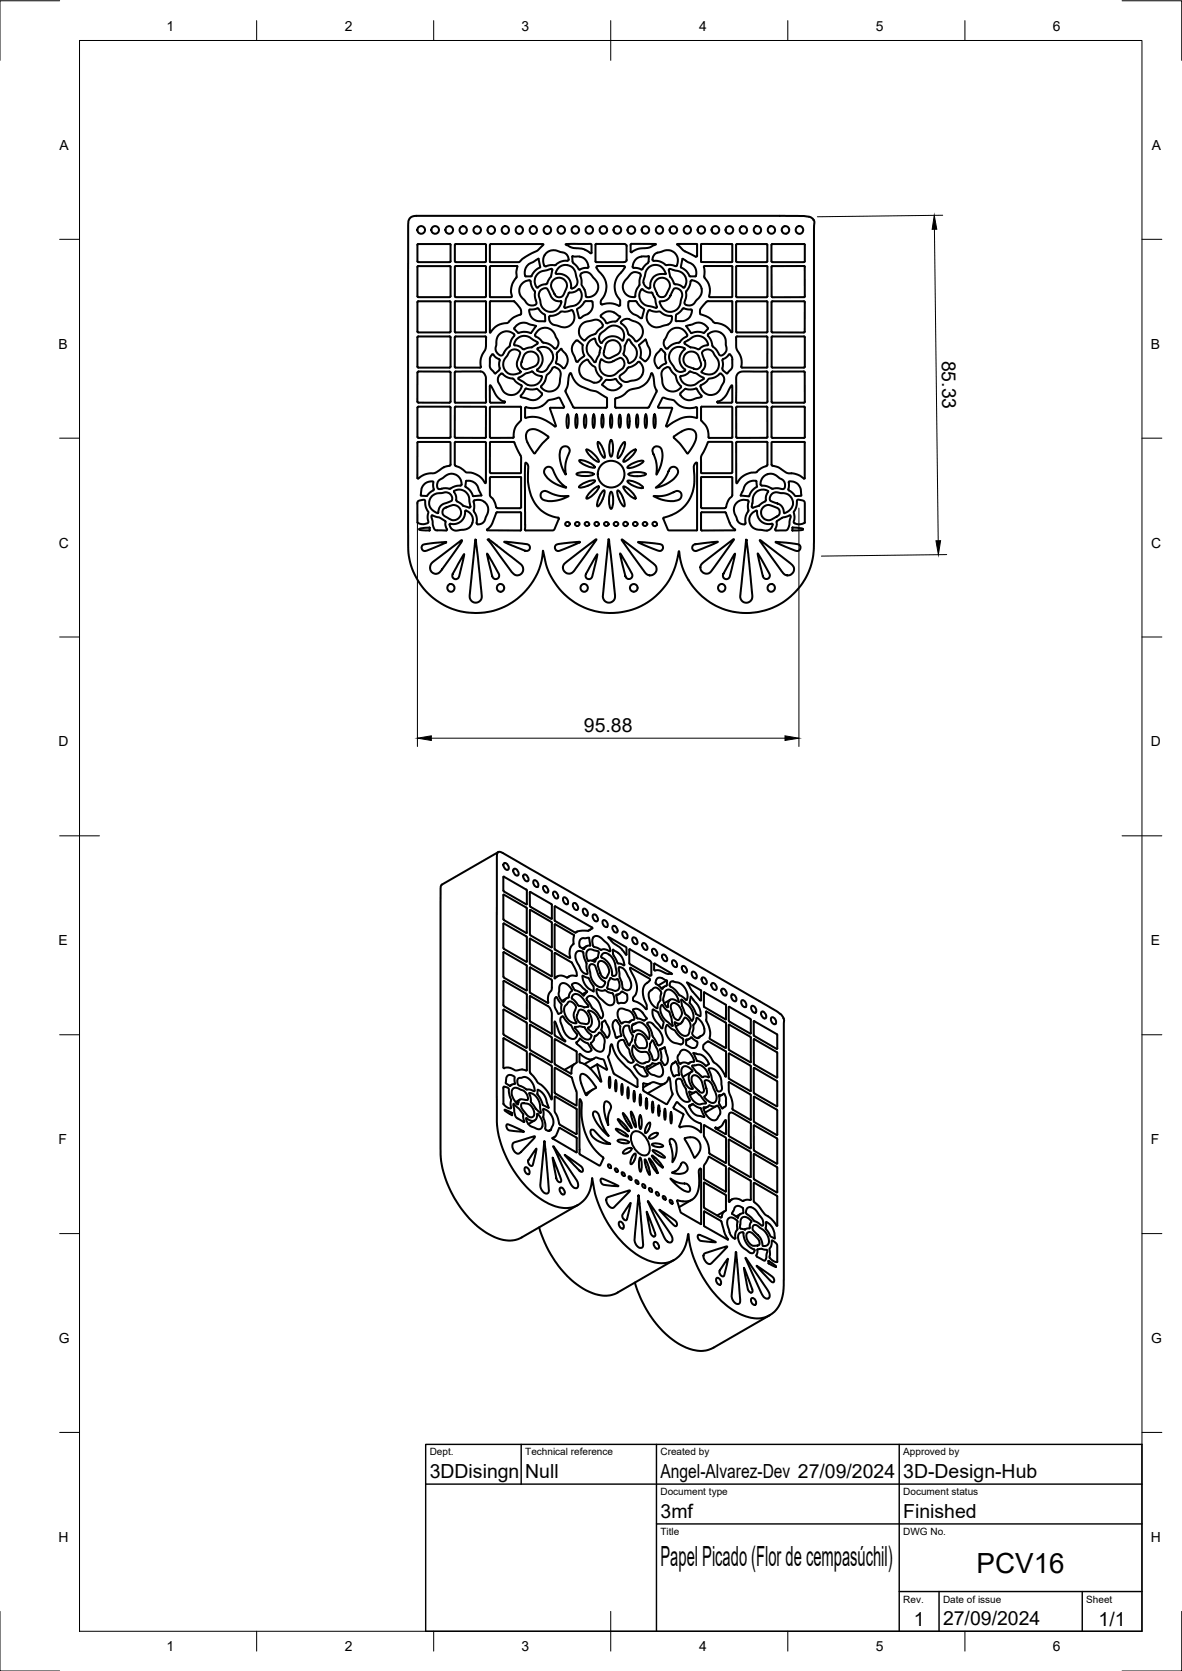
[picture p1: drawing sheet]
<svg xmlns="http://www.w3.org/2000/svg" width="297mm" height="420mm" viewBox="0 0 297 420" stroke-linecap="round" stroke-linejoin="round" font-family="sans-serif">
<defs><g id="words">
<g font-size="7">
<text x="166" y="393.7">Papel Picado (Flor de cempasúchil)</text>
<text x="245.4" y="395.4">PCV16</text>
</g>
<g font-size="4.9">
<text x="236.7" y="90.7" transform="rotate(89 236.7 90.7)">85.33</text>
<text x="146.7" y="184.1">95.88</text>
<text x="108" y="371.7">3DDisingn</text>
<text x="132" y="371.7">Null</text>
<text x="166" y="371.7">Angel-Alvarez-Dev 27/09/2024</text>
<text x="227" y="371.7">3D-Design-Hub</text>
<text x="166" y="381.7">3mf</text>
<text x="227" y="381.7">Finished</text>
<text x="229.6" y="408.8">1</text>
<text x="237" y="408.7">27/09/2024</text>
<text x="276.1" y="408.8">1/1</text>
</g>
<g font-size="3.5">
<text x="41.9" y="7.7">1</text>
<text x="86.6" y="7.7">2</text>
<text x="131.1" y="7.7">3</text>
<text x="175.7" y="7.7">4</text>
<text x="220.1" y="7.7">5</text>
<text x="264.6" y="7.7">6</text>
<text x="15" y="37.7">A</text>
<text x="289.5" y="37.7">A</text>
<text x="14.7" y="87.7">B</text>
<text x="289.2" y="87.7">B</text>
<text x="14.8" y="137.7">C</text>
<text x="289.3" y="137.7">C</text>
<text x="14.7" y="187.7">D</text>
<text x="289.2" y="187.7">D</text>
<text x="14.7" y="237.7">E</text>
<text x="289.2" y="237.7">E</text>
<text x="14.7" y="287.7">F</text>
<text x="289.2" y="287.7">F</text>
<text x="14.8" y="337.7">G</text>
<text x="289.3" y="337.7">G</text>
<text x="14.7" y="387.7">H</text>
<text x="289.2" y="387.7">H</text>
<text x="41.9" y="415.2">1</text>
<text x="86.6" y="415.2">2</text>
<text x="131.1" y="415.2">3</text>
<text x="175.7" y="415.2">4</text>
<text x="220.1" y="415.2">5</text>
<text x="264.6" y="415.2">6</text>
</g>
<g font-size="2.5">
<text x="108" y="366">Dept.</text>
<text x="132" y="366">Technical reference</text>
<text x="166" y="366">Created by</text>
<text x="227" y="366">Approved by</text>
<text x="166" y="376">Document type</text>
<text x="227" y="376">Document status</text>
<text x="166" y="386">Title</text>
<text x="227" y="386">DWG No.</text>
<text x="227" y="403">Rev.</text>
<text x="237" y="403">Date of issue</text>
<text x="273" y="403">Sheet</text>
</g>
</g></defs>
<!-- layer: Visible -->
<g fill="none" stroke="#000" stroke-width=".51">
<path d="M103.1 54.7l.5-.3 1-.1h93.4a14.5 14.5 0 0 1 6 .5l.7 1-.1 76a31.6 31.6 0 0 1-1.1 11.4 17 17 0 0 1-18.3 10.8 17 17 0 0 1-14.6-15.4 17.1 17.1 0 0 1-16.6 15.5 17.1 17.1 0 0 1-17.3-14.8l-.2-.8a17 17 0 0 1-18.2 15.6 17 17 0 0 1-15.7-18.1v-79.6a2.06 2.06 0 0 1 .5-1.7zM204.5 55.3h.1M105 75.8h8.2v7.7h-8.2zM105 66.9h8.2v7.7h-8.2zM105.1 61.4h7.9M105.1 61.3l-.2 .3v4.1l.2 .2 8.1-.1v-4.2l-.2-.3M114.3 75.9v7.5l.2 .2 7.6-.1v-7.6M114.3 61.6v4.1M114.3 67.1v7.4M114.3 67.1l.2-.2h7.6v7.6l-.2 .2h-7.4l-.2-.2M114.5 75.8h7.5M114.5 75.7l-.2 .2"/>
<path d="M114.5 61.4h7.5l.1 4.3-.2 .2h-7.4l-.2-.2M114.5 61.4l-.2 .2M122 75.7l.2 .2M123.1 75.9l.1 7.8a5 5 0 0 1 4.4-2.5l.2-.2a5.1 5.1 0 0 1 3-1.9M123.1 61.6v4.2M123.1 67.1v7.5M123.1 75.9l.2-.2 5.9 .1a4.2 4.2 0 0 1 1.8 2.6v.5M123.4 61.4h13.1l-.3 .5a4.5 4.5 0 0 1-2.5 1.7 10.4 10.4 0 0 0-3.3 2.3l-7.3-.1M123.4 61.3l-.3 .3M129.8 69.6v.1a5.1 5.1 0 0 0-1.2 4.9l-5.3 .1-.2-.1M129.9 66.9h-6.6l-.2 .2M129.9 66.9l.1 .1"/>
<path d="M130 67.1l-.2 1.1v1.4M131 78.9l-.2 .2M133 70.5a2.69 2.69 0 0 0-2.5 2.1 2.69 2.69 0 0 0 1.3 2.9 1.88 1.88 0 0 0 3 .9l-.4-1.9v-1.3a3.9 3.9 0 0 1-1.1-2.4M133 70.5l.3 .3M133 77.9l2.2-.4 .8 1 .9 .7 .1 1.5a2.96 2.96 0 0 1-4-2.8zM135.3 65.1l-1.1 .6a2.86 2.86 0 0 0-2.2 3.8h.2M135.3 65.1h.1M135.3 65.1l.5 2.1a5.1 5.1 0 0 0-2.4 2.3h-1.3M136 72.9a1.07 1.07 0 0 1 1.1-.5 1.07 1.07 0 0 1 .8 .9 2.71 2.71 0 0 0 2.8 2.5h.3a2.67 2.67 0 0 1-2.8 2.6 2.67 2.67 0 0 1-2.5-3l-.1-.3a1.81 1.81 0 0 1 .4-2.2zM137.2 71.5a2.82 2.82 0 0 0-2.1 .8M137.5 71.2l-.3 .3M138.4 69.6l-.9 1.6"/>
<path d="M138.5 67.6l-1.1 .3a2.71 2.71 0 0 0-2.6 1.4 2.71 2.71 0 0 0 .2 3h.2M138.5 67.6l.3 .3M138.8 67.9l-.4 1.7M139 70.5a2.03 2.03 0 0 1 2.8-.2 2.03 2.03 0 0 1 .2 2.9l-.1 .2a1.39 1.39 0 0 1-1.3 1.3 1.39 1.39 0 0 1-1.5-1.2 2.35 2.35 0 0 1-.1-3zM139.8 68.9a3.1 3.1 0 0 1 3.7 3.4M139.9 68.9h-.1a1.71 1.71 0 0 1 .9-1.8 2.6 2.6 0 0 1 4.1 2.2 2.6 2.6 0 0 1 0 2.6l-.7 .5-.4 .2-.2-.3M142.9 65.3a2.01 2.01 0 0 0-2.2-2 2.66 2.66 0 0 0-3.4 .3 2.66 2.66 0 0 0-.4 3.3l1.4-.2h1.2a3.8 3.8 0 0 1 3.1-1.1M142.9 65.2l-.3 .4M143.6 78a4.3 4.3 0 0 1-2.6 .3 4.5 4.5 0 0 1-2.9 1.2 1.95 1.95 0 0 0 2.1 2.4 2.69 2.69 0 0 0 3.4-.4 2.69 2.69 0 0 0 .3-3.4M143.6 78l.3 .1M143.8 64.6l.1 1.2 .2 .4M143.9 64.4l.3 .1a2.94 2.94 0 0 1 3.7 2.6l-.2 .3h-1.1l-1 .4-1.5-1.6"/>
<path d="M143.9 64.4l-.1 .1M145.6 72.8a2.68 2.68 0 0 1 .2 2.8 2.68 2.68 0 0 1-2.4 1.4l-1.4 .4-.2-.2 .4-2 .7-1.5M145.7 72.8l-.3-.1a3.8 3.8 0 0 1-2.5 1M146.9 75.9a4.5 4.5 0 0 1-1.9 1.8l.5 2.2M147.2 74.5l.1 .1a2.63 2.63 0 0 0 2.9-1.7 2.63 2.63 0 0 0-1.1-3.2 1.83 1.83 0 0 0-1.5-1.3 1.83 1.83 0 0 0-1.8 .7l.3 1.3a2.55 2.55 0 0 0 .8 2.5l.3 1.6M148.4 63.7l.3-.1-.1-2.2-3.3-.1a6.8 6.8 0 0 0-3.2 .1l.2 .2a6.1 6.1 0 0 0 3.9 .9l1.2 .5 1 .7M148.6 75.7h-1.4l-.3 .2M148.6 75.7a2.27 2.27 0 0 1-.9 3.2l-1.9 1.1-.3-.1M150.2 66.9h6.7l.1 .3M150.2 66.9l-.3 .1a3.5 3.5 0 0 0 1.4 2.1 5 5 0 0 1-.3 6.5v.8l.3 .1M151.1 79.7l.7 .6 .5 .9M151.1 79.7l-.1-.1a2.13 2.13 0 0 1 2.5-1.3l.8 .3 1.5 1.1"/>
<path d="M151.3 76.6a5.9 5.9 0 0 1 4.4 .3l.2-.2M155.8 79.7l-.9 1.1-1.4 .1-.9 .4M157 67.3l-.4 .6a5.3 5.3 0 0 0-1.8 6l1 1.6 .1 1.2M157 67.1v.2M157.5 61.8v3.6M157.5 61.8l-.3-.4-.4-.1-7.1 .1-.1 4.3 .2 .2h7l.6-.3 .1-.2M157.9 75.9a2.87 2.87 0 0 0 2.4 3.6l.7 .5M158.2 75.7h1.5M158.2 75.7l-.2 .2M158.5 63.3l.2 .1a5.9 5.9 0 0 1 4.1-1.1l2.1-.9-6.2-.1-.2 .2v1.8M159.4 74.7l.2-.1a5.9 5.9 0 0 1 1.1-3.2l.2-1.7a.83 .83 0 0 0 0-.9 .83 .83 0 0 0-.9-.3 2.65 2.65 0 0 0-2.5 1.5 2.62 2.62 0 0 0-.8 3.1 2.62 2.62 0 0 0 2.7 1.6M159.7 75.7h.2a5 5 0 0 0 2 2l-.5 2.2"/>
<path d="M161.4 79.9l-.4 .1M161.5 72.8l-.1-.1a2.4 2.4 0 0 0 .8 4l2.8 .6a6.2 6.2 0 0 0-1.3-3.7 2.75 2.75 0 0 1-2.2-.8M162.8 66.2l-.8 .6-.6 .9h-.2M162.9 64.4l-.2 .1a2.96 2.96 0 0 0-3.7 2.6l.2 .2 1 .1 .9 .4M162.9 64.4l.2 .1-.1 1.3M163 65.7l-.2 .5M163 72.5l.4-.1a3.1 3.1 0 0 1 3.9-3.5 2.64 2.64 0 0 0-2.9-2.3 2.64 2.64 0 0 0-2.3 2.8 2.01 2.01 0 0 0 .9 3.1M163.3 78a3.7 3.7 0 0 0 2.5 .3l.1 .1a4.3 4.3 0 0 0 2.9 1.1 1.98 1.98 0 0 1-2.2 2.4 2.68 2.68 0 0 1-3.4-.4 2.68 2.68 0 0 1-.2-3.4M163.3 78l-.3 .1M164.5 64l.5-.4a6.4 6.4 0 0 1 3.9-.5 2.59 2.59 0 0 1 1.1 3.8l-1.4-.3-1.2 .1a4.5 4.5 0 0 0-3.3-1.2v-.8zM165.1 70.3a2.01 2.01 0 0 1 2.7 .2 2.01 2.01 0 0 1 0 2.7l-.1 .3a1.38 1.38 0 0 1-1.4 1.2 1.38 1.38 0 0 1-1.3-1.3 2.26 2.26 0 0 1 .1-3.1zM165.8 75.8a2.97 2.97 0 0 0 3.2-2.5 1.2 1.2 0 0 1 1.2-.8 1.2 1.2 0 0 1 1.1 .9 6.5 6.5 0 0 1-.7 3.8 2.63 2.63 0 0 1-2.9 1.1 2.63 2.63 0 0 1-1.9-2.5z"/>
<path d="M168.4 69.5l-.2-1.8 1.2 .2a2.78 2.78 0 0 1 2.7 1.4 2.78 2.78 0 0 1-.1 3M168.4 69.5l.9 1.7M169.3 71.2l.4 .3a2.82 2.82 0 0 1 2 .8M171.1 67.2a4.8 4.8 0 0 1 2.3 2.3h1.3a2.59 2.59 0 0 0-1.9-3.6l-1.3-.8-.4 2.1M171.9 77.5l1.8 .3a2.42 2.42 0 0 1-1.9 2.9l-2-.1 .1-1.5 1-.7 .7-.8M171.9 77.5l-.3 .1M172 72.2l-.3 .1M172.5 73.2l-.1 .3M173.5 70.8a4.1 4.1 0 0 1-1 2.4M173.5 70.8l.1-.2a1.94 1.94 0 0 1 2.4 1.2 2.95 2.95 0 0 1-1.2 3.9 1.64 1.64 0 0 1-2.8 .5l.4-1.7v-1M175.2 61.5l-.2-.2-4.9 .1 1 .9a4.5 4.5 0 0 0 2.4 1.5l1.3 .7 .3-.1 .1-2.9M176.3 61.3l7.7 .1v4.4l-.1 .1h-7.6"/>
<path d="M176.3 61.3l-.1 .2v4.3l.1 .1M177.5 75.9l.4-.2 6.1 .1v7.7a5.8 5.8 0 0 0-4.6-2.4 6.5 6.5 0 0 0-3.5-2.2v-.4a1.94 1.94 0 0 1 .8-1.7zM183.9 66.9h-6.9v2a1.27 1.27 0 0 0 .5 1.5 4.7 4.7 0 0 1 .7 4.2h5.8v-7.5l-.1-.2M185 61.6v4.1M185 61.6l.2-.2h7.4l.2 .2v4.2l-7.6 .1-.2-.2M185.2 74.7h7.4M185.2 66.9h7.4M185.2 66.9l-.2 .2v7.4l.2 .2M185.2 75.8h7.5M185.2 75.7l-.2 .2v7.5l.2 .2 7.6-.1v-7.6l-.1-.2M192.6 66.9l.2 .2v7.4l-.2 .2M194.1 61.4h7.9"/>
<path d="M194.1 61.3l-.2 .3v4.1l.2 .2 8.1-.1v-4.2l-.2-.3M194.1 75.8h8.1v7.6l-.2 .2M194.1 75.7l-.2 .2v7.5l.2 .2M202 66.9h-8.1v7.6l.2 .2M202 66.9l.2 .2v7.4M202.3 74.5l-.2 .2h-8M104.9 92.2l.2 .2h7.9M105.1 84.6h7.9M105.1 84.6l-.2 .2v7.4M113 84.6l.2 .2v7.4M113.2 93.7v7.3l-.2 .2M113.2 92.2l-.2 .2"/>
<path d="M113.2 93.7l-.2-.3h-7.9l-.2 .3v7.3M114.5 84.6h7.4M114.5 84.6l-.2 .2v7.5M120.9 92.2l-.2 .2h-6.2l-.2-.1M121.9 84.6l.3 .2M122.2 84.8l-.2 2.9a5.6 5.6 0 0 0-1.2 4.5M124 89.2l-.1-.1a1.82 1.82 0 0 0-.8 2.3 2.81 2.81 0 0 0 1.4 2.5l1-1-.1-1.3 .2-1.1-1-.6-.6-.7M125.9 94a2.01 2.01 0 0 0-.1 3.1 2.68 2.68 0 0 0 2.7 2.2 2.68 2.68 0 0 0 2.6-2.3l-.1-.2M125.9 93.9l.4 .1M126.3 94a4.3 4.3 0 0 0 2.7 1.3 4 4 0 0 0 2 1.5M128.1 88.4a1.58 1.58 0 0 1 2.6 .4l-.1 .4a4 4 0 0 0-.6 3.2l.4 .5a.54 .54 0 0 1 .4 .8 2.69 2.69 0 0 1-4.2-1.3 3.3 3.3 0 0 1 1-3.2zM128.1 86.9l-.1 .3"/>
<path d="M129.2 84v.5M129.2 84a2.69 2.69 0 0 0-3.2-.3 2.69 2.69 0 0 0-1.3 3 1.85 1.85 0 0 0 1.4 2.7l1.1-1.6 .8-.6M129.2 86.6l.2 .2a2.66 2.66 0 0 1 1.9 .9M129.2 86.6a2.69 2.69 0 0 1 2-2.1 2.69 2.69 0 0 1 2.7 .9l1.1 .6v.4l-1.4 .9-2 .5-.3-.1M129.2 84.5a3.8 3.8 0 0 0-1.1 2.4M130.9 99.5l.1 .3M131.9 89a2.03 2.03 0 0 1 3.3 .6 2.03 2.03 0 0 1-1.7 2.9h-.3a1.38 1.38 0 0 1-1.9 0 1.38 1.38 0 0 1-.1-1.9zM132 97.8l-1.1 1.7M132.1 97.8l.1-.1a4.7 4.7 0 0 0 2.7 .1l1.2 1a1.45 1.45 0 0 1-1.1 1.6l-.6 .2h-.9l-2.5-.8M134.5 84.2a2.71 2.71 0 0 1 2.8-1.8 2.71 2.71 0 0 1 2.4 2.3l.3 .5a1.79 1.79 0 0 1-.3 2.4M134.5 84.2l.1 .4M134.6 84.6l1 .6 .8 .9a4.6 4.6 0 0 1 3.1 1.6l.3-.1"/>
<path d="M134.7 82l-1.2-.3a2.94 2.94 0 0 0-4.3 .8l.1 .2 1 1a4.9 4.9 0 0 1 3.2 0l1.2-1.7M135 92.9v.1a1.58 1.58 0 0 0 2.7-.6 4 4 0 0 0 1.2-3.2 2.46 2.46 0 0 0-3.9-1.5 3.2 3.2 0 0 1 0 5.2M136.2 94.8a2.66 2.66 0 0 1-1.9 2.1 2.66 2.66 0 0 1-2.7-.9l-1.3-.7M136.2 94.8l-.1-.2a3.6 3.6 0 0 1-2.5-1.2l-1.5 .5-1.8 1.1v.3M139.5 92.3a2 2 0 0 1 1.3 2.9 2.66 2.66 0 0 1-1.6 3 2.66 2.66 0 0 1-3.2-1 6.1 6.1 0 0 0 1.5-3l.8-.7 .5-.9M139.5 92.3l-.7 .3M140.9 87.7l.3 .3a3.2 3.2 0 0 1 1.2 3.7 1.05 1.05 0 0 1-.7 .9l-2-1.4 .3-1.1v-1.3l.9-1M144.8 85.7a2.77 2.77 0 0 0-.4 4l.4 1.2M144.8 85.7h.4l1.2 1.1a4.5 4.5 0 0 0 .4 2.6M144.8 90.9h.4M146.8 89.4l-1.6 1.5M147.8 90.6a4.3 4.3 0 0 0 1.8 1.8 3.9 3.9 0 0 0 1.5 2.5"/>
<path d="M147.8 90.5a2.01 2.01 0 0 0-1.9 1.2 2.69 2.69 0 0 0 2.1 4 2.03 2.03 0 0 0 3.2-.4l-.1-.4M150.9 87.6v-.2a4.2 4.2 0 0 1-1.5-2.3 2.64 2.64 0 0 0-2 2.1 2.64 2.64 0 0 0 1.1 2.7l.9 1.1M150.9 87.6l-.4 1.7-.8 1.7h-.4M151 90.4l.1-.1a2.91 2.91 0 0 0 4 0 1.21 1.21 0 0 1 1.5 .1 1.21 1.21 0 0 1 .3 1.4 4.8 4.8 0 0 1-2 2.1 2.63 2.63 0 0 1-3.5 0 2.63 2.63 0 0 1-.4-3.5zM151.2 83.7a6.6 6.6 0 0 1 3-1.8 2.5 2.5 0 0 1 2.3 3.7 3.3 3.3 0 0 0-5.4 .6 1.66 1.66 0 0 1 .1-2.5zM151.3 82.3l.1-.2a1.87 1.87 0 0 0-2.9-1.5 2.66 2.66 0 0 0-2.9 1.9 2.66 2.66 0 0 0 1.3 3.1 6.2 6.2 0 0 1 2.9-1.8l.6-.8 .8-.7M152.3 81.2l.3 .1M152.7 86a2.02 2.02 0 0 1 3.1 .7 2.02 2.02 0 0 1-1.5 2.9l-.3 .1a1.39 1.39 0 0 1-1.8 .1 1.39 1.39 0 0 1-.3-1.8l.4-1.5zM154.9 95.4l-2.6 .1-1 1.1a2.95 2.95 0 0 0 4.9 .3l-1.3-1.5M156.1 80.9a2.01 2.01 0 0 1 2.9-.2 2.68 2.68 0 0 1 2.5 2.2 2.68 2.68 0 0 1-1.7 2.9l-1.9-1.9M156.1 80.9v.3a3.9 3.9 0 0 1 1.8 2.7M158 92.4a5.2 5.2 0 0 0 2.5-1.4 2.66 2.66 0 0 1 1 3.1 2.66 2.66 0 0 1-2.9 1.7 1.85 1.85 0 0 1-2.9-1.1l1.4-1.3 .6-.8"/>
<path d="M158 92.4l-.3 .2M158.2 85.4l.6 .9a2.71 2.71 0 0 1 1.2 2.8 2.71 2.71 0 0 1-2 2.2l-.1-.2a3.9 3.9 0 0 0-1.2-2.1l.3-2.1M158.2 85.4l-.4 .1-.8 1.4M162 90.8h.2M162.2 85.4l-1.6 1.4a4.9 4.9 0 0 1 .4 3.2l1 .8M162.2 85.4l.5 1.2a2.93 2.93 0 0 1-.5 4.2M165.7 92.5h-.4M166 87.8l-.1 .2a2.98 2.98 0 0 0-.6 4.5M166.2 87.8l.9 1 .1 1.4 .2 .9M166.2 87.8h-.2M167.3 91.4l-.9 .4-.7 .7M167.4 91.1l-.1 .3"/>
<path d="M167.7 92.3a1.99 1.99 0 0 0-1.3 2.9 2.7 2.7 0 0 0 1.4 3 2.7 2.7 0 0 0 3.3-.8M167.7 92.3a1.39 1.39 0 0 1 1.1 1.2 2.53 2.53 0 0 1 1.3 2.2l1 1.4v.3M167.8 87.6l-.1 .1a1.49 1.49 0 0 1-.6-2.4l.2-.3a3.2 3.2 0 0 1 3.1-2.6 2.41 2.41 0 0 1 2.2 2.1l-1 .7-.9 .9a4 4 0 0 0-2.9 1.5M171 98.8l1.3-1a4.6 4.6 0 0 0 2.7-.1l1.3 1.8M171 98.9a1.48 1.48 0 0 0 1.1 1.5l1.3 .2 1.7-.5a1.2 1.2 0 0 0 1.2-.5v-.1M172.1 92.9l.1 .1a1.7 1.7 0 0 1-1.8 .5 1.7 1.7 0 0 1-1.2-1.4 2.71 2.71 0 0 1 .5-4.7 2.26 2.26 0 0 1 2.4 .4 3.1 3.1 0 0 0 0 5.1M172.3 89a2.05 2.05 0 0 1 2.2-.5 2.05 2.05 0 0 1 1.3 1.8l.1 .3a1.38 1.38 0 0 1-.1 1.9 1.38 1.38 0 0 1-1.9 0 2.15 2.15 0 0 1-1.8-3.2zM172.5 82l1.2 1.7M172.5 81.9l1.2-.2a2.92 2.92 0 0 1 4.2 .8M173.5 93.4l1.5 .5 1.9 1.1-.1 .3-.8 .5a3.1 3.1 0 0 1-4.3 .5l-.5-.7-.3-.8M173.5 93.4h-.1a4.1 4.1 0 0 1-2.5 1.3v.1M173.5 87.3l1.9 .5"/>
<path d="M173.6 87.3l-1.6-1 .1-.3 .9-.5a2.73 2.73 0 0 1 2.9-1 2.73 2.73 0 0 1 2 2.2l-.1 .1a2.78 2.78 0 0 0-2 .9M175.8 87.7l-.4 .1M176.6 88.4a1.81 1.81 0 0 1 3 1 2.66 2.66 0 0 1 .5 3.8 2.66 2.66 0 0 1-3.8 .3l.2-.3a2.37 2.37 0 0 0 .3-3.2l-.4-1.2zM177.9 82.7l-1 1a4.6 4.6 0 0 0-3.2 0M177.9 82.5v.2M178 84l-.1 .5a5.8 5.8 0 0 1 1.3 2.7l.7 .6 .6 .9a.86 .86 0 0 0 .7 .7 .86 .86 0 0 0 .9-.6 1.91 1.91 0 0 0 .3-2.1 2.68 2.68 0 0 0-1.2-3 2.68 2.68 0 0 0-3.2 .3M181.2 94a1.99 1.99 0 0 1 .1 3.1 2.65 2.65 0 0 1-2.7 2.2 2.65 2.65 0 0 1-2.6-2.4l.2-.1a4.3 4.3 0 0 0 2-1.6 3.9 3.9 0 0 0 2.6-1.2M181.2 93.9l-.4 .1M183.5 89.2a3.3 3.3 0 0 1-.8 4.7l-1-.8-.2-.6M183.5 89.1h-.3l-.7 .8-.9 .5 .1 1.2-.2 1M185.2 84.6h7.4M185.2 84.6l-.2 .1a5.4 5.4 0 0 0 .7 4.1 6.6 6.6 0 0 1 .7 3.6h6.3l.1-.1"/>
<path d="M192.6 84.6l.2 .2v7.5M192.7 93.4h-4.4a4.1 4.1 0 0 0-2.6 .3l-.4 .4a3.8 3.8 0 0 0-.3 2.6v4.3M192.7 93.4l.2 .2-.1 7.6-7.6 .1M194.1 84.6h7.9M194.1 83.6h7.9M194.1 84.6l-.2 .2v7.4l.2 .2M202 93.4h-7.9l-.2 .3 .1 7.5 8 .1M202 93.4l.2 .2v7.4M202 84.6l.2 .2v7.6h-8.1M104.9 101l.3 .2 7.7 .1M105.1 110.1h7.9M105.1 102.3h7.9"/>
<path d="M105.1 102.3l-.2 .2v7.4l.2 .2M113 117.1a5.9 5.9 0 0 0-3.3 1.6l-.5 .3a6.1 6.1 0 0 0-4.2 1.3l-.1-.1M113 117.1l.2-.3v-5.6l-8.1-.1-.2 .2v8.9M113 102.3l.2 .2v7.4l-.2 .2M114.4 101.3h7.6M114.4 101.2l-.1-.1 .1-7.6 5.8-.1a1.84 1.84 0 0 1 1.9 2.5l.1 5.2-.2 .1M114.5 111.1l7.6 .1-.1 10.3a5.4 5.4 0 0 0-4.9-2.8h-.1a4.9 4.9 0 0 0-2.4-1.5M114.5 111.1l-.2 .2v5.6l.3 .3M114.5 102.3h7.6v7.6l-.2 .2h-7.4M114.5 102.2l-.2 .3v7.4l.2 .2M123.1 101l.1-4.1 .7 1.1a4.5 4.5 0 0 0 3 3v.1M123.1 109.9v-7.4l.2-.2h7.6v3.4a4.7 4.7 0 0 0-1.8 4.2"/>
<path d="M123.1 118.7v-7.5h6.1l1.7 3.6v4.1l-7.6 .1M123.1 101l.2 .2M123.1 118.7l.2 .3M123.1 109.9l.2 .2M123.3 101.3h3.4M126.9 101.1l-.1 .1M129.1 109.9l-.2 .2h-5.6M134.5 113.9l1.8-2.4 1.5-1.5a5 5 0 0 0-4.7-1.9 2.26 2.26 0 0 0-.6 3.1l1.7 2.8M134.5 113.9h-.3M137.1 117.7a1.2 1.2 0 0 1 1.2-.2 1.2 1.2 0 0 1 .8 1 9 9 0 0 0 3.2 4.1 6.8 6.8 0 0 1-5.6-4zM141.1 112.6a1.19 1.19 0 0 1 1.7-.1 1.19 1.19 0 0 1 .1 1.7 9.3 9.3 0 0 0-.8 5.1 6.9 6.9 0 0 1-1-6.7zM141.7 102.3l-1.1-2.2-.2-.1-1 .3a3 3 0 0 0-2.7 1.5 5.6 5.6 0 0 1-4.7 .6v2.5"/>
<path d="M141.8 102.2l-.2 .4h-3.4l1.5 4.4v.2h-.3a8 8 0 0 0-7.3-2.2l-.1-.1M142.7 104.2a5.2 5.2 0 0 1-.1 3.4 5.2 5.2 0 0 1 .1-3.4zM144.8 104.3l.1-.1a5.2 5.2 0 0 1-.1 3.4 5.4 5.4 0 0 1 0-3.3zM145 119a5.6 5.6 0 0 1 4.2 .2 5 5 0 0 1-4.3 0zM145.6 115.8a4.9 4.9 0 0 1 3.9 1.7 4.9 4.9 0 0 1-3.9-1.7zM147 104.3v-.1a4.7 4.7 0 0 1 0 3.4 4.8 4.8 0 0 1 0-3.3zM147.4 113a5 5 0 0 1 3.1 3.1 5 5 0 0 1-3.1-3.1zM149.1 104.3l.1-.1a5.2 5.2 0 0 1 0 3.4 5.4 5.4 0 0 1-.1-3.3zM150.3 111.1a4.9 4.9 0 0 1 1.6 4 4.9 4.9 0 0 1-1.6-4zM151.3 104.3h.1a4.7 4.7 0 0 1 0 3.2 4.9 4.9 0 0 1-.1-3.2zM152.6 102.2l-.3 .3-8.2-.1-2-4.1 .6-1.4 .1-1.5a1.93 1.93 0 0 1 .6-1.6 6.9 6.9 0 0 0 5.4 4.4l.2 .1a8.7 8.7 0 0 1 3.4 1.6l.1 .2v2.2M153.4 110.7l.2-.1a4.9 4.9 0 0 1 0 4.2 5.1 5.1 0 0 1-.2-4.1z"/>
<path d="M153.5 104.3l.1-.1a5.1 5.1 0 0 1 0 3.4 5.3 5.3 0 0 1-.1-3.3zM155.7 104.4l.1-.1a4.7 4.7 0 0 1 0 3.2 4.9 4.9 0 0 1-.1-3.1zM156.5 111.4l.5-.2a5 5 0 0 1-1.7 4 5.3 5.3 0 0 1 1.2-3.8zM157.9 104.3l.1-.1a5.2 5.2 0 0 1 0 3.4 5.4 5.4 0 0 1-.1-3.3zM157.9 114.2l.9-.8 1-.4a5 5 0 0 1-3.1 3.1l.3-.9zM157.9 117.2a5.3 5.3 0 0 1 3.8-1.3 5 5 0 0 1-4 1.7zM158 119.1a5.5 5.5 0 0 1 4.3 .1 4.9 4.9 0 0 1-4.4 0zM160 104.3l.1-.1a4.9 4.9 0 0 1 0 3.3 5 5 0 0 1-.1-3.2zM162.2 104.3l.1-.1a5.2 5.2 0 0 1 0 3.4 5.4 5.4 0 0 1-.1-3.3zM163.1 102.3l-.4 .2h-7.9l-.2-.2v-1.9l.5-.3a6.2 6.2 0 0 0 3-2l.1-.1a8.1 8.1 0 0 0 4-1.5l.7-.9 .9-1.7a6 6 0 0 1 .7 3.1l.5 1.4-1.9 3.9M164.4 112.5a1.39 1.39 0 0 1 1.5 0 1.39 1.39 0 0 1 .6 1.4 9.1 9.1 0 0 1-1.5 5.4 9.9 9.9 0 0 0-1-5.9zM164.4 104.3l.1-.1a5.4 5.4 0 0 1 0 3.4 5.5 5.5 0 0 1-.1-3.3z"/>
<path d="M165.4 102.2l.1 .3 3.4 .1-1.5 4.4v.2h.3a7.9 7.9 0 0 1 7.4-2.1l.1-.1M165.4 102.3l1.1-2.2 .2-.1 1 .3a3.1 3.1 0 0 1 2.8 1.5 5.6 5.6 0 0 0 4.6 .6l.1 .2M168.6 117.6a1.24 1.24 0 0 1 1.6 .3 1.24 1.24 0 0 1-.2 1.7 8.5 8.5 0 0 1-5.2 3 9.1 9.1 0 0 0 3.5-4.7zM169.3 109.8l2.3-1.4a2.13 2.13 0 0 1 3.3 .9 5.3 5.3 0 0 1-1.5 4l-.5 .7h-.2a17.3 17.3 0 0 0-3.3-3.9zM175.2 102.6v2.4M175.2 116.5v16.8M175.2 116.5v-.1a1.1 1.1 0 0 0-.8 1.6 10.8 10.8 0 0 1-3.1 10 18 18 0 0 1-4.6 2.3l1.3 3.1 7.2-.1M176.3 120h7.7v4.5l-.2 .4a3.7 3.7 0 0 0-1.3 2.6M176.3 120l-.1 .1M180.3 101a4.7 4.7 0 0 0 3.1-3.4l.5-.7 .1 4.1-.2 .2M180.3 101l.1 .3h3.4M183.8 119l.2-.3v-7.5l-6-.1-1.8 3.7v4.1l7.6 .1"/>
<path d="M184 109.9l-.2 .2-5.7-.1a4.9 4.9 0 0 0-1.9-4.3v-3.4h7.7l.1 7.6M185 101l.2 .2M185.1 111.2l7.7-.1v5.8l-.2 .3a5.7 5.7 0 0 0-2.6 1.6 5.2 5.2 0 0 0-4.9 2.7zM192.6 102.3h-7.5l-.1 7.6 .2 .2M192.6 102.2l.2 .3M192.8 102.5v7.5l-7.6 .1M194.1 102.3h7.9M194.1 102.2l-.2 .3 .1 7.5 8 .1 .3-.2M202 102.2l.3 .3M202.1 111.1l-8.1 .1-.1 5.6a.78 .78 0 0 0 1 .5l1 .4a4.2 4.2 0 0 0 2.7 1.3h.2a4.8 4.8 0 0 1 3.2 1.3M202.1 111.1l.1 .2v8.9l-.2 .1M202.2 102.5v7.4"/>
<path d="M202.3 101l-.3 .3M104.9 131.3a2.05 2.05 0 0 0 2.8-.1l-.2-.9 .2-1.5a5.1 5.1 0 0 1-1-3.1l-1.3 .2-.5 .4v5M105.4 133.1l2.5 .3M106.2 137.1l1.9-.5 4-.3-4.8 2.1a.89 .89 0 0 1-1.2-.2 .89 .89 0 0 1 .1-1.1zM107.9 133.4h.1M107.9 132.7l-2 .1-.5 .4M107.9 132.7v.7M108.6 124.7a6.2 6.2 0 0 1 3.1-.9 1.53 1.53 0 0 1 1.5 .5 1.53 1.53 0 0 1 .2 1.7l-.3 .1a4.2 4.2 0 0 0-2.5 1.3l-.4 .9a.49 .49 0 0 1-.3 .7 2.54 2.54 0 0 1-2-1.8 2.54 2.54 0 0 1 .7-2.5zM108.9 123.3v-2.1a2.38 2.38 0 0 0-3.1 2.4l-.1 1 1.5 .1 1.7-1.4M111.5 128l1-.6a2.01 2.01 0 0 1 2.5-.1 2.01 2.01 0 0 1 .7 2.5 2.08 2.08 0 0 1-3.4 .3l-.2-.1a1.23 1.23 0 0 1-.6-2zM111.9 131l-1.5-.9-1.7-.5a.33 .33 0 0 0-.3 .2 .33 .33 0 0 0 .1 .4l.3 2a1.19 1.19 0 0 0 1.6 1.2h1.7l.2-.3a2.44 2.44 0 0 1-.3-2l-.1-.1M113.3 122.8l-.4 .1"/>
<path d="M115.7 122.1a3.9 3.9 0 0 0-2.5 .7M116 121.8a2.6 2.6 0 0 0-1.8-2.6 2.6 2.6 0 0 0-2.9 1 1.79 1.79 0 0 0-1.2 2.7l1.9-.2 .9 .2M116 121.8l-.3 .3M116.6 139.4l-1.2 5.5a.88 .88 0 0 1-1.2 .7 .88 .88 0 0 1-.4-1.3zM116.9 128.6a2.95 2.95 0 0 1-3.7 3.1M117.1 128.4a2.49 2.49 0 0 1 1.7 2.9 2.49 2.49 0 0 1-2.8 1.9 2.17 2.17 0 0 1-2.8-.7l-.2-.6 .2-.2M117.2 128.4l-.3 .1M117.9 127.6l.3-.1-.1-.8a4.3 4.3 0 0 0-.9-2.8 2.26 2.26 0 0 0-3.1-.3v.1a3.6 3.6 0 0 1 .6 2.3l1.6 1.1 1.6 .5M119 126.2l.2 1.6a1.75 1.75 0 0 0 .5 1.8l.1 .7v1.2M119.2 125.8a2.61 2.61 0 0 1 3.1 1 2.61 2.61 0 0 1-.2 3.2l-.2 .5a1.76 1.76 0 0 1-1.9 1.3M119.3 125.8l-.3 .4M119.4 135.7l.2 .1 .5 4 1 9.9a1.54 1.54 0 0 1-1.5 1.8 1.54 1.54 0 0 1-1.6-1.7z"/>
<path d="M119.8 131.5l.2 .3M121 124.5l-2.1 .2a4.9 4.9 0 0 0-2-2.4l.2-1.2a2.53 2.53 0 0 1 3.3 2.2l.6 1.2M122.4 139.2l2.9 5.1a.89 .89 0 0 1-.4 1.2 .89 .89 0 0 1-1.2-.6zM122.5 133.4h8.3M122.5 135.7l.4-.1 5.8 4.5a7.6 7.6 0 0 1 2.7 2.7 1.53 1.53 0 0 1-.9 1.8 1.53 1.53 0 0 1-1.9-.8zM126.7 136.2l5.7 .6a.87 .87 0 0 1 .8 1.1 .87 .87 0 0 1-1.2 .6zM130.8 128.8h-5.8l-.5 .7a6.3 6.3 0 0 1-1.9 3.5l-.2 .1 .1 .2M130.8 128.8l.2 .2v4.2M131 120.1l-.2-.1h-7.5l-.2 .2M131 133.2l-.2 .2M131 120.1l-.1 7.6-5.9 .1-.3-.3a4.7 4.7 0 0 0-1.6-2.9v-4.4M131.9 133.2v-12.1a14.3 14.3 0 0 1 .3-4.8l.5 .8a15.9 15.9 0 0 0 1.6 9.2 8.6 8.6 0 0 0 6.1 4l-1.1 2.8-.3 .3h-6.9"/>
<path d="M131.9 133.1l.2 .2M136.1 123.8a1.29 1.29 0 0 1 1.8-.1 9.2 9.2 0 0 0 5 1 6.7 6.7 0 0 1-6.7 .7 1.23 1.23 0 0 1-.1-1.6zM139.7 137l2-.4 4-.3-4.9 2.1a.89 .89 0 0 1-1.2-.2 .89 .89 0 0 1 .1-1.2zM145.8 122.1a5.3 5.3 0 0 1 3.7-1.2 5 5 0 0 1-4 1.6zM148.6 123.5l1-.8 .9-.4a5 5 0 0 1-3.1 3.1l.3-1zM150 139.4l-1.2 5.5a.87 .87 0 0 1-1.1 .7 .87 .87 0 0 1-.4-1.3zM151.4 123.6l.4-.3a5.1 5.1 0 0 1-1.7 4 5.4 5.4 0 0 1 1.3-3.7zM152.9 135.6l.2 .1 1.5 14a1.55 1.55 0 0 1-1.5 1.8 1.55 1.55 0 0 1-1.6-1.7zM153.4 123.8l.2-.1a4.7 4.7 0 0 1 0 4.3 4.9 4.9 0 0 1-.2-4.2zM155.2 123.3a4.8 4.8 0 0 1 1.7 4 4.8 4.8 0 0 1-1.7-4zM155.8 139.1l3 5.1a.89 .89 0 0 1-.4 1.3 .89 .89 0 0 1-1.2-.6zM156.3 135.6l7.4 5.7a1.73 1.73 0 0 1 1.3 1.6 1.73 1.73 0 0 1-1.1 1.7 1.93 1.93 0 0 1-2.3-1.3z"/>
<path d="M156.7 122.3a4.9 4.9 0 0 1 3 3 4.9 4.9 0 0 1-3-3zM157.7 120.9a4.6 4.6 0 0 1 3.9 1.7 4.6 4.6 0 0 1-3.9-1.7zM160.4 136.3l5.3 .5a.89 .89 0 0 1 .9 1.1 .89 .89 0 0 1-1.4 .5zM164.3 124.7a9.5 9.5 0 0 0 5.8-1.3 1.21 1.21 0 0 1 1.2 1.3 1.21 1.21 0 0 1-1.3 1.2 8.4 8.4 0 0 1-5.7-1.2zM174.2 137.1l.6-.3 5.6-.6-5.2 2.3a.85 .85 0 0 1-1.1-.3 .85 .85 0 0 1 .1-1.1zM176.2 120.1v7.6l.2 .1h5.7l.4-.3M184.7 139.2l-1.3 5.7a.88 .88 0 0 1-1.2 .7 .88 .88 0 0 1-.4-1.3zM184.7 133.2l-.5-.5a8.3 8.3 0 0 1-1.8-3.7l-.2-.2-6 .1v4.3M184.7 133.2v.2h-8.3l-.2-.2M186.2 124.6l2 .2M187.1 131.8l.3-.2a4.3 4.3 0 0 1 .7-3.3l-.2-1 .2-1.3a2.43 2.43 0 0 0-3.7 1.8l.2 1.4 .6 1.3a1.7 1.7 0 0 0 1.9 1.3M187.5 135.7l.1 .1 .4 3.5 1.1 10.4a1.54 1.54 0 0 1-1.5 1.9 1.54 1.54 0 0 1-1.6-1.8z"/>
<path d="M190.1 121.1l.1 1.2M190.1 121a2.56 2.56 0 0 0-3.3 2.3l-.6 1.3M190.2 122.3v.1a4.4 4.4 0 0 0-2 2.4M190.4 139.1l2.9 5.1a.89 .89 0 0 1-.4 1.3 .89 .89 0 0 1-1.2-.6zM190.9 135.8h.2l7.2 5.6a1.74 1.74 0 0 1 1.2 1.4 1.74 1.74 0 0 1-.7 1.7 1.78 1.78 0 0 1-2.5-1.1zM191.5 122.1h-.2a1.8 1.8 0 0 1 .8-2.5 2.83 2.83 0 0 1 3.9 .7 1.6 1.6 0 0 1 .8 2.7l-1.2-.2h-1.7a4 4 0 0 0-2.4-.7M191.7 127.6a2.64 2.64 0 0 1 3.3 0 1.28 1.28 0 0 1 .9 1.3 1.28 1.28 0 0 1-1.1 1.2 2.06 2.06 0 0 1-3.5-.7v-1.2zM192.3 126.1l-1.6 1.1-1.5 .4-.3-.2M192.5 125.7l-.2 .4M192.5 125.7a3.2 3.2 0 0 1 .6-2.2 2.56 2.56 0 0 0-2.9 .1 2.56 2.56 0 0 0-1.1 2.6l-.2 1.2M194 124.1a2.21 2.21 0 0 1 2.3-.1 2.51 2.51 0 0 1 3 2.1 2.51 2.51 0 0 1-2.3 2.9l-.1-.5a2.33 2.33 0 0 0-2.1-2.1l-.4-.1a1.12 1.12 0 0 1-1-1 1.12 1.12 0 0 1 .6-1.2zM194.2 131.9l-.1-.2a3.1 3.1 0 0 1-3.9-3.3 2.46 2.46 0 0 0-1.9 2.9 2.46 2.46 0 0 0 2.8 1.9 2.22 2.22 0 0 0 2.7-.5l.4-.8"/>
<path d="M194.9 136.2l5.3 .6a.89 .89 0 0 1 .9 1.1 .89 .89 0 0 1-1.3 .5zM195.2 131.3a2.42 2.42 0 0 1-.4 1.8M195.2 131l1.5-.9 1.7-.5a.33 .33 0 0 1 .4 .2 .33 .33 0 0 1-.1 .4l-.4 2a1.2 1.2 0 0 1-1.6 1.2h-1.7l-.2-.3M195.3 131l-.1 .2M198.2 123.3v-2.1a2.36 2.36 0 0 1 3.1 1.9v1.6h-1.5l-.7-.8-.9-.6M199.2 132.7h.1M199.2 132.6l-.1 .8M199.2 132.7l2.1 .1 .5 .2v.2M200.4 125.7l1.3 .1 .5 .4v5.2a2.15 2.15 0 0 1-2.7-.1v-.2a3.5 3.5 0 0 0 0-2.3 5.3 5.3 0 0 0 .9-3.1zM201.8 133.2l-1.1 .2-1.6-.1M108.5 141.6l7.6-5.8-.2 .6-4.8 6.8a1.57 1.57 0 0 1-2.3 .9 1.57 1.57 0 0 1-.3-2.5zM141.8 141.8l8-6.2-5.1 7.4a1.64 1.64 0 0 1-1.6 1.2 1.64 1.64 0 0 1-1.6-1.3v-.5z"/>
<path d="M176.4 141.8l8-6.2-5.2 7.4a1.69 1.69 0 0 1-1.3 1.2 1.69 1.69 0 0 1-1.6-.6l-.3-1zM125.1 214.3l.5-.1 .7 .3 66.6 38.4a11 11 0 0 1 3.9 2.8l.2 .8v62.6a21.3 21.3 0 0 1-1 8.7 6.5 6.5 0 0 1-8.6 3.2 22.1 22.1 0 0 1-11.6-11.4 25.1 25.1 0 0 1-2.8-9.3 7.9 7.9 0 0 1-4.2 6.8 9 9 0 0 1-8.2-1.3 27.7 27.7 0 0 1-11.8-19.6 7.2 7.2 0 0 1-5 7.4 11.2 11.2 0 0 1-9.2-3 27 27 0 0 1-9.7-19.1v-66.1zM125.2 214.2l-14.1 8.2-.3 .5-.1 63.3a26.7 26.7 0 0 0 12 24 8.5 8.5 0 0 0 8.4 1l14.1-8.2M126.7 217a1.11 1.11 0 0 1 1 1.7 1.11 1.11 0 0 1-1-1.7zM129.2 218.5a1.11 1.11 0 0 1 .9 1.6 1.11 1.11 0 0 1-.9-1.6zM131.7 219.9a1.13 1.13 0 0 1 .9 1.7 1.13 1.13 0 0 1-.9-1.7zM126.5 220.5v3.4M126.5 225v6.1M126.5 232.3v6M126.5 239.5v6.1M126.5 232.3l.1-.1 5.7 3.2 .1 .3M126.5 238.3l.2 .3"/>
<path d="M126.5 231.1l.1 .3 5.7 3.2 .1-.1M126.5 225h.1l5.8 3.3v6.2M126.5 220.5l5.9 3.3v3.6l-5.8-3.2-.1-.3M126.5 239.5l.2-.1 5.7 3.3-.1 6.3-5.6-3.2-.2-.3M132.4 235.7v6.1l-5.8-3.2M133.3 236l5.3 3.1M133.3 236l-.2 6.2 .2 .2M134.2 221.3a1.09 1.09 0 0 1 .9 1.7 1.09 1.09 0 0 1-.9-1.7zM136.7 222.8a1.09 1.09 0 0 1 .9 1.6 1.09 1.09 0 0 1-.9-1.6zM138.6 239.1l.1 .2M138.7 227.6v3.3M138.7 232.1v6"/>
<path d="M138.7 239.3v6.1M138.7 238.1l-.2 .1M138.7 232.1l-.2-.3-5.3-3v6.3l5.3 3.1M138.7 227.5l-.1-.2-5.4-3 .1 3.7 5.2 3 .2-.1M139.1 224.2a1.12 1.12 0 0 1 1 1.7 1.12 1.12 0 0 1-1-1.7zM139.4 239.6l4.3 2.4 .5 1a2.55 2.55 0 0 1 .6 2.4 2.8 2.8 0 0 0-2.4 .4 2.06 2.06 0 0 0-3 .2zM139.6 232.4l4.6 2.7M139.6 227.9l-.2 .1v3.5l5.2 3a5.2 5.2 0 0 1 3.4-.5l.9-.7-9.3-5.4M139.6 232.4l-.2 .1v6.2l3.8 2.2a3.7 3.7 0 0 1 .9-3.6l.2-2.1M141.7 225.6a1.13 1.13 0 0 1 .9 1.7 1.13 1.13 0 0 1-.9-1.7zM144.2 227.1a1.11 1.11 0 0 1 .9 1.7 1.11 1.11 0 0 1-.9-1.7zM144.2 235.1l.1 .2"/>
<path d="M145.1 234.2l-.5 .3M145.7 237.9l.1 .2M145.8 238.1l.9 .6M146.6 239.7l.2 1.1 .6 1.5M146.6 239.7a1.12 1.12 0 0 0-1.4-.5 1.12 1.12 0 0 0-.6 1.4l.2 1 .8 1.3a2.12 2.12 0 0 0 2 1.9l-.2-2.4M146.7 228.5a1.13 1.13 0 0 1 .8 1.7 1.13 1.13 0 0 1-.8-1.7zM147.4 237.9l-1 .6M148 235.8l-.7 .1a1.33 1.33 0 0 0-1.5 .4 1.33 1.33 0 0 0-.2 1.4v.3M148 235.8l.3 1.9M148.3 237.7a1.7 1.7 0 0 0-1.6 .9M148.3 237.7h-.1M148.3 237.7h.1"/>
<path d="M148.4 233.7l-.6 .3M149.2 229.9a1.11 1.11 0 0 1 .8 1.7 1.11 1.11 0 0 1-.8-1.7zM150.2 239.2l-.8-.2a1.28 1.28 0 0 0-1.7-.1 1.28 1.28 0 0 0-.3 1.6l.5 1.1a1.45 1.45 0 0 1 1.4 .2M150.3 239.2l.2 .3M150.5 239.5l-.3 1.2M151.6 231.4a1.11 1.11 0 0 1 .9 1.7 1.11 1.11 0 0 1-.9-1.7zM153.4 239l-.2 .2a2.73 2.73 0 0 0-2.3-.4l-.4-.3a1.77 1.77 0 0 1-1.6-1.1 1.77 1.77 0 0 1 .4-1.9l.4-.2a5.4 5.4 0 0 1 3 2l.5 1 .2 .8M154 238.8l.1 1.1M154 238.8a4.8 4.8 0 0 1 2.9 3.8M154.1 232.8a1.09 1.09 0 0 1 .9 1.7 1.09 1.09 0 0 1-.9-1.7zM154.1 239.9l1.1 2.3 1.6 .5 .1-.1M156.6 234.3a1.07 1.07 0 0 1 .9 1.6 1.07 1.07 0 0 1-.9-1.6z"/>
<path d="M158.1 238.8l.1 3.4 .1 .2M158.3 238.7l4.9 2.9M158.3 238.7l-.1 .1M159 235.8a.98 .98 0 0 1 1.1 .4 .98 .98 0 0 1-.1 1.2 1.11 1.11 0 0 1-1-1.6zM161.6 237.2a1.13 1.13 0 0 1 .9 1.6 1.13 1.13 0 0 1-.9-1.6zM164 238.6a1.13 1.13 0 0 1 1 1.7 1.13 1.13 0 0 1-1-1.7zM126.5 254v6M126.5 252.7l.2 .3M126.5 253.9h.2l5.7 3.3v6.1l-.2 .1M126.5 260l.2 .2 5.5 3.3M126.7 253l5.5 3.2 .2-.1M132.2 249.8l-5.6-3.2-.1 6.1"/>
<path d="M132.2 249.8l.2 .4M132.4 250.2v5.9M133.1 250.5v6.1M133.3 249.6l-.1-6.4 5.5 3.2a4.8 4.8 0 0 1-.3 2.8 3.6 3.6 0 0 0-.7 3l-4.5-2.6M133.3 242.4l5.3 3.1M133.3 250.5l2.9 1.6a3.6 3.6 0 0 1 2.3 2l.2 .7v5.1l-5.5-3.1v-.2M133.3 257.7l5.2 3 .2 .3M133.3 250.4l-.1 .1M133.3 257.7l-.1 .1v6.2l5.4 3.1 .1-.1M138.7 245.4l-.1 .1M140.1 245.5l-.7 .4M140.8 247.5a1.78 1.78 0 0 1 2.6 .9l.3 .8a2.05 2.05 0 0 0-.8 1.6l-.6 .3-.6 .8a2.15 2.15 0 0 1-1.2-2.6v-1.1z"/>
<path d="M141 252.3l.1 2.1-.1 .3M141 252.3l-1-1.5a.62 .62 0 0 0-.6 .9 4.2 4.2 0 0 0 1 3.2l.6-.2M141.1 255.7l.4-.1 .9 1.3a10.7 10.7 0 0 1 2.6 3.4 1.22 1.22 0 0 1-.9 1 1.22 1.22 0 0 1-1.3-.6 8.1 8.1 0 0 1-2-4.5zM142.4 251l-1.2 .7M142.8 252a1.53 1.53 0 0 1 1.7 .7 1.53 1.53 0 0 1-.2 1.8 4.2 4.2 0 0 0 .5 2.8 3.2 3.2 0 0 1-2.7-4.5zM143.1 245.5l-.6 .3M143.7 247.6a1.61 1.61 0 0 1 2.5 .5l1.3 1.2M143.7 247.6l.1 .1M143.7 247.8l.8 1.2a3.9 3.9 0 0 1 2.2 1.3M144.4 258.2l1.7-.1a1.04 1.04 0 0 1 1.2 .9l.7 .8a.84 .84 0 0 1 .5 1.1 .84 .84 0 0 1-1.1 .5l-.2-.1a7.9 7.9 0 0 1-2.8-3.1zM145.5 254a1.65 1.65 0 0 1 2.1 1.1l.4 .7a1.03 1.03 0 0 1-.1 1.3 1.03 1.03 0 0 1-1.2 .3 1.78 1.78 0 0 1-1.6-1 1.78 1.78 0 0 1 .2-1.8zM146.4 245.3l1.5 .6 1.3 2.1v1.3a4.3 4.3 0 0 1-2.8-4z"/>
<path d="M146.7 250.3h.1M146.8 253.3l1-.2a.95 .95 0 0 0-.5-1l-.3-.3a2.47 2.47 0 0 0-2.9-1.7 .7 .7 0 0 0-.4 .7 .7 .7 0 0 0 .5 .6l.5 .6a1.54 1.54 0 0 0 1.7 1.1l.4 .2M147.5 249.3l-1.2 .7M147.5 249.3l-.8 1M147.7 250.7a1.91 1.91 0 0 1 2.6 1l.3 .4a7.5 7.5 0 0 1 .9 3.5l-.3 .4-.4-.2a6 6 0 0 0-2-2.4l-1.4-2.2zM147.8 258.7a1.11 1.11 0 0 0 1.9 .4 2.53 2.53 0 0 0 .1-3.8l-.6-.6a1.28 1.28 0 0 0-1.4-.4h.1a3 3 0 0 1 .3 3.9l-.4 .2v.3M148.1 258.3l-.4 .2M148.4 242.5a1.06 1.06 0 0 1 1.4 1.1 4.8 4.8 0 0 0 2.3 3.4 1.3 1.3 0 0 1-1 1.2 1.3 1.3 0 0 1-1.5-.6 6.1 6.1 0 0 1-1.5-3.9v-.7zM148.8 241.6l1.4-.9-.6 1M149.6 241.7l-.3 .1M149.9 248.8a3.5 3.5 0 0 0 1.9 3.1l.2 .2a1.33 1.33 0 0 0 1.9 .5 1.33 1.33 0 0 0 .4-1.8l-.2-.8M150.1 248.8a2.12 2.12 0 0 0 2 .2l2 .9"/>
<path d="M150.1 248.7l-.2 .1M150.3 240.7h-.1M150.4 241.9a1.41 1.41 0 0 1 2.2 .8 2.44 2.44 0 0 1-.5 3.3l-.2-.1a4.3 4.3 0 0 1-1.7-3.2zM150.5 259.7l-.4 .5a.97 .97 0 0 0-.8 1.1l-.8 .9M150.5 259.7l.1-.1a2.68 2.68 0 0 1 1.2 3.3 1.2 1.2 0 0 1-.5 1.5 1.2 1.2 0 0 1-1.5-.3l-.9-.9-.4-1M151.1 258.9l1.3 1.9 .2 .1M151.2 240.8a4.9 4.9 0 0 1 2.7 4.5l.1 .1M151.2 240.8a.98 .98 0 0 1 .5-1.2 .98 .98 0 0 1 1.3 .3 5.8 5.8 0 0 1 1.8 5.2l-.4 .3h-.4M151.4 257l-.3 1.9M152 256.6l-.6 .4M152 256.6l.3 .5a2.93 2.93 0 0 1 .3 3.8M152.6 248.3l.2 .3"/>
<path d="M153.4 246l-.4 .7-.4 1.6M153.5 245.9a1.55 1.55 0 0 0 1.6 .3M153.5 245.9h-.1M155.1 246.2l.2 .1M155.3 246.3l.4 1.1a1.25 1.25 0 0 1-.4 1.5 1.25 1.25 0 0 1-1.6 0l-.9-.3M155.6 243.2a3 3 0 0 1 2.3 2.4 2.66 2.66 0 0 1 .3 3.2l-.7 .2-.9-.4M155.6 249.9l-.7 .4M155.7 243.2l-.2 .1a11.7 11.7 0 0 0 .9 4.3l.2 1M156.4 249.3l1 .6a1.35 1.35 0 0 1 .3 1.5 1.35 1.35 0 0 1-1.3 .8l-1 .1M156.4 249.3h-.1a1.76 1.76 0 0 1-1.4 .8l.3 2 .3 .2M156.6 257.1l-.4 .2M157.3 240a12.2 12.2 0 0 0-3.4-3.1l-1.1-1.3 4.5 2.5 .1 1.9"/>
<path d="M157.3 240h.1M158.1 257h.1M158.3 242.4l4.9 2.9 .3 .1 .2-.3M158.3 243.6l.1 .3a7.7 7.7 0 0 1 1.6 5.5l-.3 .8a.91 .91 0 0 0-.6 1.1 .91 .91 0 0 0 1 .6l1.1 .7 1.1 1.1h.2M158.5 243.4l4.7 2.6 .2 .4M158.5 243.3l-.2 .1v.2M158.7 256.6l-.8 .4M159.4 255.9v.4l-.7 .3-.5 .4M159.4 255.9a3 3 0 0 0-2.7-2.2 1.19 1.19 0 0 0-1.3 .3 1.19 1.19 0 0 0-.2 1.3l.4 1.2a.88 .88 0 0 0 .7 .8 1.75 1.75 0 0 1 1.8-.3M159.7 259.2l-.6 .3M159.9 257.3l-1.1 .6M160.2 256.1l-1.1-2a.88 .88 0 0 1 1.4-.3l1 .8 1 1.5-.7 .5-1.6-.5"/>
<path d="M162.7 257.6a.41 .41 0 0 1 .1-.6 .41 .41 0 0 1 .6 .1l.7 .5a6 6 0 0 1 2.5 3.9 1.01 1.01 0 0 1-.3 1 1.01 1.01 0 0 1-1 .2l-1.2-2M162.8 257.6a6.5 6.5 0 0 1 1.2 3l.1 .1M163.3 241.5l.4 .7M163.3 246.4l-.1 .2a3.2 3.2 0 0 0-1.4 4.4l.7 1.7v1M163.7 242.2v2.9M163.7 248.9l-.1 .1M164 253.9a4.8 4.8 0 0 0 1.8 4l.4 .6M164.2 253.9l1.2 .6 .6 1.3 .8 1.2-.4 1.6-.2-.1M164.2 253.8l-.2 .1M164.4 242.4v1.4M164.4 243.8l.2 .2M164.5 242.3l4.4 2.6a4.6 4.6 0 0 1-3.1-.9h-1.2"/>
<path d="M164.6 242.3l-.2 .1M165.2 253.4v.1a3.6 3.6 0 0 1-2-4.1l.6-.5a1.08 1.08 0 0 1 1.9 0 1.51 1.51 0 0 1 .3 1.8 1.39 1.39 0 0 1-.6 1.5l-.2 1.2M165.2 246a3.1 3.1 0 0 1 2.4 .6l-.1 1.2-.6 .3-.4 .5-1.2-.9a.84 .84 0 0 1-.6-.7 .84 .84 0 0 1 .4-.9zM166.5 252.8v-.1a1.3 1.3 0 0 0-.4 1.9v.2a7.1 7.1 0 0 0 3 3.1l-.5-2.3a1.91 1.91 0 0 0-1.3-1.9l-.8-.9M166.5 240a1.09 1.09 0 0 1 1 1.7 1.09 1.09 0 0 1-1-1.7zM167 248.1l-.8 .4M167.3 249.2a1.39 1.39 0 0 1 2.1 .4l.8 1.2 .4 1.2a1.76 1.76 0 0 0-2.3-.5l-.4 .8v.9a2.25 2.25 0 0 1-1-2.9zM167.5 246.5l-2 1.3M167.6 257.7a10 10 0 0 1 3.2 2.9l.2 .2a.91 .91 0 0 1 .8 1.2 .91 .91 0 0 1-1.3 .4 3.5 3.5 0 0 1-2.9-4.7zM168.3 247.7a.88 .88 0 0 1 .5-.9 .88 .88 0 0 1 1 .2 3.4 3.4 0 0 1 2.7 4.4l-1.7-1.1M168.3 247.7l.2 .4a6.5 6.5 0 0 1 2.3 2.1M168.5 251.4l-1.6 .9"/>
<path d="M168.8 252.4a1.55 1.55 0 0 1 2.2 1.1 2.17 2.17 0 0 1-.7 3l-.2-.1a4.2 4.2 0 0 1-1.4-3.8zM169.1 241.5a1.09 1.09 0 0 1 .9 1.6 1.09 1.09 0 0 1-.9-1.6zM169.5 257a1.31 1.31 0 0 0 1.4 .3 1.31 1.31 0 0 0 .9-1 .52 .52 0 0 1 .5-.5 .52 .52 0 0 1 .5 .5 2.41 2.41 0 0 1 .5 2.9 1.22 1.22 0 0 1-.9 1.3 1.22 1.22 0 0 1-1.4-.6 5 5 0 0 1-1.5-2.9zM171.1 257.3l-1.3 .8M171.4 251.4a6.5 6.5 0 0 1 2.9 4.1l-.4 1.1M171.4 251.4l-.2 .1 .2 1.4 .7 1.8M171.5 242.9a1.09 1.09 0 0 1 1 1.6 1.09 1.09 0 0 1-1-1.6zM172.1 254.7l1.6 1.8M173.3 252.2l.9 1.2 .7 1.5 1 .6M173.3 252.2l.3-1.6 .2 .3a7.7 7.7 0 0 1 2.3 3.8l-.2 .8M173.7 256.5l.2 .1M174 244.3a1.09 1.09 0 0 1 .9 1.7 1.09 1.09 0 0 1-.9-1.7z"/>
<path d="M174.3 257.6v1.1a1.52 1.52 0 0 0-.1 1.7 1.1 1.1 0 0 0 2 .1 1.73 1.73 0 0 0 .6-2.6 3.2 3.2 0 0 0-1.7-1.9l-.1 .1a2.06 2.06 0 0 1-.7 1.5M176.2 249.2v2.3M176.2 251.5h-.3M176.2 249.2l-3.6-2.2 .3 .5a14.2 14.2 0 0 0 3 4M176.5 245.8a1.09 1.09 0 0 1 .9 1.6 1.09 1.09 0 0 1-.9-1.6zM176.9 249.6v3.5l5.5 3.2M177 249.5l5.4 3.1M177 249.5h-.1M177.4 254.3l5 2.9v6.3l-4.1-2.4a6.6 6.6 0 0 0-.8-4.7zM179 247.2a1.11 1.11 0 0 1 .9 1.7 1.11 1.11 0 0 1-.9-1.7zM181.5 248.6a1.11 1.11 0 0 1 .9 1.7 1.11 1.11 0 0 1-.9-1.7zM182.4 252.6v3.7"/>
<path d="M183.9 250.1a1.13 1.13 0 0 1 1 1.6 1.13 1.13 0 0 1-1-1.6zM186.5 251.5a1.13 1.13 0 0 1 .9 1.7 1.13 1.13 0 0 1-.9-1.7zM188.7 256.4v3.4l-.2 .1M188.7 256.4l-.2-.2-5.3-3.1v3.6l5.3 3.2M189 252.9a1.13 1.13 0 0 1 .9 1.7 1.13 1.13 0 0 1-.9-1.7zM191.3 254.5a.98 .98 0 0 1 1.1 .5 .98 .98 0 0 1-.2 1.1 1.28 1.28 0 0 1-.9-1.6zM193.9 255.8a1.11 1.11 0 0 1 .9 1.7 1.11 1.11 0 0 1-.9-1.7zM196.9 256.1h.1M126.5 261.1v7.3M126.5 268.4l.1 .1a3.4 3.4 0 0 1 3 .7l1.6-.3 1 .3M126.6 273.2l1.2 .5 .3 1.8a2.61 2.61 0 0 1 .2 2.2l.2 .8a1.27 1.27 0 0 1-1.7-.6l-.3-.4zM126.6 261.1l5.8 3.3v4.7"/>
<path d="M126.6 261.1h-.1M128.6 272.8l-.5 .2M128.7 279.8v.1M129.3 272.6v-1a.93 .93 0 0 0-.1-1 .93 .93 0 0 0-1-.3 1.23 1.23 0 0 0-1.1 1.6v.5l1.1 .7 .5-.4 .6-.1M130.3 277.2l-.1 .5a3.5 3.5 0 0 1-1.4-3.9 1.59 1.59 0 0 1 2.2 .2 2.1 2.1 0 0 1 1.5 2.6h-.2a1.86 1.86 0 0 0-1.8 0l-.2 .6-.5 .2M130.7 276.5l-1.1 .6M131.1 277.5a2.38 2.38 0 0 1 2.5 .7 2.38 2.38 0 0 1 .3 2.6 1.71 1.71 0 0 1-2-1.1l-.9-1.3zM132.4 274h.8l.9 .4 .3-.2M132.4 269l-.2 .2M132.4 273.9l-1.2-.7a1.18 1.18 0 0 1-1.2-.9 1.18 1.18 0 0 1 .6-1.3h.3a1.99 1.99 0 0 1 2.7 1.1l.6 1.1 .1 1M133 275l.5 2.3M133 275v-.1a1.85 1.85 0 0 1 2 1.2 7.3 7.3 0 0 1 .9 3.6l-.2 .1"/>
<path d="M133.5 277.3l1.1 1.4M134.6 278.7l.1 .1M134.6 278.8l1.1 1M135.1 274.1v1l.8 1.3 .5 1.4M135.2 274l-.1 .1M135.2 274a4.6 4.6 0 0 1 2.4 3.6l.3 .9M136.4 277.8h.1M136.4 277.9l1.4 .6M136.5 279.1l.1 2M136.5 279.1v-.2a1.93 1.93 0 0 1 1.7 1 3.3 3.3 0 0 1 .3 4.1M137.9 278.5h-.1M138.7 261v6"/>
<path d="M138.7 268.2l-.2-.3-5.3-3-.1 4.6 2 2.7a8.3 8.3 0 0 1 3.5 4.3l.1-8.3M139.4 261.3l5.5 3.1v2.8a2.76 2.76 0 0 0-1.4 2.8l-4.1-2.4zM139.4 268.5l4.2 2.3 .6 1.9a6.7 6.7 0 0 1 .7 4.4l-.1 .9-5.4-3.2zM139.5 260.5l2.4 1.4M139.5 260.4l-.1-.2v-3.1v-.3l.1 .1a10.8 10.8 0 0 0 2.5 4.7M142 261.6v.2M144.3 267.6l-2.5 1.4M144.9 262.1a.98 .98 0 0 0 .8 1l.5 .5a1.55 1.55 0 0 0 2.4 .5v-.4M144.9 262.1l.9-1 1 .8 .9 .4 .9 1.4M145.8 267.2a7.5 7.5 0 0 1 4.1 3.3l1.2 1.5-1-4.3M145.8 267.1l-.2-.1 .2-2a3.1 3.1 0 0 0 3.6 1.1l.5-.2 1.8 .5 .9 2.5-2.5-1.2M147.2 275.3l.2 .1"/>
<path d="M148.5 262.2h.1M148.9 274l-1.8 1M149.1 279.7a.88 .88 0 0 1 1.4 .7 15.2 15.2 0 0 0 2.4 5.2 10.4 10.4 0 0 1-3.9-5.6zM149.3 266.2l-2.5 1.4M149.7 273.6l-1 .5-1.3 1.3M149.7 273.6a6.9 6.9 0 0 0-3.3-3.6 1.08 1.08 0 0 0-.6 1.6l1.4 3.7M149.9 260.3l-.5 .3M150.1 267.6l-1.8 1M152.1 277a1.41 1.41 0 0 1 1.4 .8 1.41 1.41 0 0 1-.3 1.6 7.8 7.8 0 0 0-.4 3.5 8.4 8.4 0 0 1-.8-5.8zM153.1 270.8l.3 1.1-.2 1.6-.2-1.1zM154.8 271.7a4.9 4.9 0 0 1 0 2.7 4.9 4.9 0 0 1 0-2.7zM155 260.9a.8 .8 0 0 1-.5-1 3.3 3.3 0 0 1-.3-3l.7-.4 1 1.5 .2 2.4-1.1 .6"/>
<path d="M155.3 260.8l-.4 .2M156.2 272.6h.1a4.5 4.5 0 0 1 0 2.7l-.2-1zM156.5 279.9a8.4 8.4 0 0 1 2.2 3.7 8.4 8.4 0 0 1-2.2-3.7zM156.6 261.5a1.33 1.33 0 0 0-1.3 .6 1.33 1.33 0 0 0 0 1.4 7.9 7.9 0 0 0 3.2 3.8l.6-.2 .1-.5M156.6 261.5l.2 .2M156.8 261.7l.8 1.5a2.5 2.5 0 0 1 .8 1.8l.8 1.6M157.8 273.4a4.9 4.9 0 0 1 0 2.8 4.9 4.9 0 0 1 0-2.8zM158.6 279.5a7 7 0 0 1 1.2 3.9 7 7 0 0 1-1.2-3.9zM159 260.3a3.6 3.6 0 0 1-.9 2.6 6 6 0 0 1-1.4-4.5 .76 .76 0 0 1 .9-.6 .76 .76 0 0 1 .6 .9l.8 1.6M159.1 262.9a3.2 3.2 0 0 0 3.4 1.6 1.68 1.68 0 0 1 .4 2.5l-.6 .1a1.8 1.8 0 0 1-2.6-.7 3.4 3.4 0 0 1-.6-3.5zM159.4 274.4a4.5 4.5 0 0 1 0 2.6 4.5 4.5 0 0 1 0-2.6zM160 273.3l.2-.1v-1.7l-.1-.3a13.4 13.4 0 0 0-3.1-3.4 10.1 10.1 0 0 1-3.3-5.2l-.3 .3-.2 1.9-.4 .9 1.4 4.1 5.8 3.5"/>
<path d="M160.1 260.1a1.67 1.67 0 0 1 2.1 1.1l.2 .4a1.31 1.31 0 0 1-.5 2 1.85 1.85 0 0 1-2-.7 1.85 1.85 0 0 1-.1-2.1zM160.9 275.2a4.9 4.9 0 0 1 0 2.8 4.9 4.9 0 0 1 0-2.8zM161.6 268.4l-1.6-.8-.7 .6 .3 .4a2.94 2.94 0 0 0 2.9 2l.3-.3-1-1.7M161.6 268.3l.2 .2M161.8 274.4l5.6 3.2M162.2 267.2l-.3 .1M162.4 276.2a4.5 4.5 0 0 1 .1 2.6 4.5 4.5 0 0 1-.1-2.6zM162.9 261.1a3 3 0 0 0-3.1-2l-.5 .4a1.24 1.24 0 0 1-.5-1.3 1.24 1.24 0 0 1 1.1-.9 2.11 2.11 0 0 1 2.8 1.3l.5 1.3a1.09 1.09 0 0 1-.3 1.3l-.1-.1M163.1 264l.8 1.8a.72 .72 0 0 0 .5 .9 .72 .72 0 0 0 .9-.6 4.7 4.7 0 0 0-.9-3.8l-.5-.7-.6 .9-.2 1.5M163.4 267.9l-1 .5M163.4 272.4l-1.8 1M163.9 267.4h.1a2.15 2.15 0 0 0 1.8-.2 2.65 2.65 0 0 1 .4 3.4 2.12 2.12 0 0 1-1.9-.3 2.09 2.09 0 0 1-1.8-2.2l.9-.3 .5-.4"/>
<path d="M163.9 277.1l.1-.1a4.8 4.8 0 0 1 0 2.8l-.2-1zM165.5 278l.1-.1a4.5 4.5 0 0 1 0 2.7l-.2-.9zM165.5 267.3l-2.9 1.7M165.9 263.9a4.7 4.7 0 0 1 .2 2.7l.8 1.1M165.9 263.8v.1M167 263.4l-1.1 .4M167 263.4l-1.1 .6M167 263.3l.1 .1M167.1 263.4l.1 .3a6.7 6.7 0 0 1 .5 3.5 .67 .67 0 0 1-.8 .5M167.1 278.8a4.9 4.9 0 0 1 0 2.8 4.9 4.9 0 0 1 0-2.8zM167.1 272.4l-4.3 2.5M168 271.1l.2-.1 .2 .4 .2 2.4 .4 1.1"/>
<path d="M168 271a2 2 0 0 1-3.2 1.2 1.85 1.85 0 0 0-1.8 .3l-1.3-.1-.1 1.7 .2 .3M168 270.9l.2 .1M168.6 279.6a5.2 5.2 0 0 1 .1 2.9 5.2 5.2 0 0 1-.1-2.9zM169 274.9v.4l-1.3 2.2-.3 .1M169.4 267.2l-.4 .2M169.7 270.4l-.3 .2M169.8 267l.7 1.2 .2 2M169.9 267a2 2 0 0 0-.9 3l.4 .6 .6-.3 .6 .1 .1-.2M170.2 271.3a.94 .94 0 0 1 1.3 1l.8 1.4 .3 1.4 .8 1.6a1.41 1.41 0 0 1-2.3-.4 6.3 6.3 0 0 1-1.1-4.8zM170.7 267.3l.2 .2a1.66 1.66 0 0 1 2-.1M171.2 267.3l-.3 .2M171.5 268.4a1.37 1.37 0 0 1 2.1 .4l.4 .6a2.16 2.16 0 0 0-.5 3.1l.6 1.1a.66 .66 0 0 1-1.1-.1l-.9-1.4a4.8 4.8 0 0 1-.8-3.4z"/>
<path d="M172.5 261.4l-.1 1.3 .2 .1a1.72 1.72 0 0 0 2.4 .4 .97 .97 0 0 0 .3-1.1 .97 .97 0 0 0-.8-.6l-.8-.7-1.2 .6M173.1 267.4h-.2M173.2 278l1-.4-1 .6M173.2 261.2l-.8 .5M173.3 278a3.2 3.2 0 0 0 3.1 2.8h.6l-1-2.2M173.5 267.1l-.6 .3M173.8 269.5l-2.2 1.3M174 270.6l.3-.2a2.49 2.49 0 0 1 2.3 2.5l.2 .7a.71 .71 0 0 1-.2 1.1 .71 .71 0 0 1-1-.4 3.4 3.4 0 0 1-1.7-3.6zM174.2 277.6l1.1 .8 .7 .2M174.3 264.8h.2a4.4 4.4 0 0 1 2.8 1.3l.8 1.4-.7 .4a4 4 0 0 0-2.3-1.2zM174.3 264.8h.1M174.4 266.7a3.2 3.2 0 0 0-2.7-2.8 3.2 3.2 0 0 0-1.4 2.1l.4 1.3"/>
<path d="M174.5 266.7l-.1 .2-.7 .1-.6 .4M174.7 274.6l-1.3 .8M176.1 260.5l-.9 .5M176.7 270.8h-.1M176.9 278.4a3.3 3.3 0 0 0 2.7 3.3 2.31 2.31 0 0 0 .7-3.7 2.15 2.15 0 0 1-2-.1l-1.5 .9M177.2 271.7a1.96 1.96 0 0 1 2.1 1.8l.1 .5a2.59 2.59 0 0 1 .2 3.2 1.64 1.64 0 0 1-2-.7l-.6-.7 .2-.3a1.47 1.47 0 0 0 .3-1.8l-.4-1.7zM177.3 277.1l.1 .2a2.86 2.86 0 0 1-2.9-.3l-1-1.3-.3-.8 .1-.4a1.65 1.65 0 0 0 1.7 0l1.1 1.1 1.2 1.6M177.9 278.3l-1 .1M178.1 261.9l4.3 2.5v6.3l-.1-.1M178.1 270.8a3.1 3.1 0 0 0-3-3l-1.1 .1v.3l1 1.4 .7 .5a1.04 1.04 0 0 0 1.5 .6l.8 .2M178.2 261.9a1.35 1.35 0 0 0-1.5 1 1.35 1.35 0 0 0 .8 1.6l.9 1a5.1 5.1 0 0 0 2.2 2.6l1 1.2 .6 1.3M178.2 268.7a2.87 2.87 0 0 1 3 2.7l.1 1.1a1.88 1.88 0 0 1-.2 1.8 .79 .79 0 0 1-.8 0 .79 .79 0 0 1-.4-.8l-.2-.4a6.7 6.7 0 0 1-1.1-3.1z"/>
<path d="M178.2 270.8l-.2 .1M180.1 278.1l-2.9 1.7M180.7 275.5l.1 2.2M180.7 275.5l.1-.2h.6l.4-.3a1.01 1.01 0 0 1 .6 1.2v.4a1.64 1.64 0 0 1-.3 1.7l-.6 .4-.7-1M181.5 275.3l-.8 .4M181.8 278.4l-.3 .3M182.3 270.6h.1M183.1 265l.1 6.2 5.4 3.1h.1M183.2 265l5.4 2.9 .1 .3M183.3 279.9l.4-.2 .4 .1 4.6 2.6-.1 6.4-5.4-3.2-.1-4.9zM184 278.8a7.3 7.3 0 0 0-.8-4.2v-2.5l5.4 3.2 .1 6.2M184.1 278.8l.1 .2"/>
<path d="M184.2 279l4.5 2.5M188.7 260.9v6.1M188.7 268.2v6.1M188.7 260.9l-.1-.2-5.4-3.1v6.4l5.4 3.1 .1-.1M189.4 261.4v6.1l.2 .2M189.6 275.8l5.7 3.3v6.2l-.1 .1M189.6 268.5l5.7 3.4v6.2l-.1 .1M189.6 274.9l5.6 3.3M189.6 261.3l5.6 3.2M189.6 261.3l-.2 .1M189.6 275.8h-.2v6.1l.2 .2M189.6 268.5l-.2 .1v6.1l.2 .2"/>
<path d="M195.2 264.5l.1 .3v6.1l-5.7-3.2M195.3 260.3v3.4M195.3 260.3l-.1-.3-5.7-3.3v3.7l5.7 3.3 .1-.1M127.4 282.7l1.4 .4 2.8 1.4-3.4-.2a1.06 1.06 0 0 1-.8-1.6zM128.1 280.1l.5-.3-1.8-.7 .6 .5 1.3 .8M128.2 280.2l.5-.3v.5M128.7 280.4h.1M128.9 287.4l5.5-1.7-.1 .5-2.3 2.4a2.86 2.86 0 0 1-1.9 1.5 2.05 2.05 0 0 1-1.2-2.7zM131.6 282.1l.2-.1-.4-1.9-1-1.3-1.3-1.3 .1 1.2a2.78 2.78 0 0 0 2 3.2l.4 .2M132 293.5a1.13 1.13 0 0 1 .9 1.7 1.13 1.13 0 0 1-.9-1.7zM134.4 281.7l-1.6 .9M134.7 288.9l-.1 1-.7 3a.55 .55 0 0 1-.6 .2 .55 .55 0 0 1-.4-.5 1.18 1.18 0 0 1 .3-1.6z"/>
<path d="M135 280.1a1.35 1.35 0 0 1-.7 1.6 1.35 1.35 0 0 1-1.7-.3l-.2-.2M135 280.1a2.9 2.9 0 0 1 1 3.6l-.2 .1a3.9 3.9 0 0 1-2.4-.6 2.13 2.13 0 0 1-1.1-2.1l.1 .1M136.5 281.1a5.1 5.1 0 0 1 .6 2.8 .85 .85 0 0 0 1.4 .1l-.6 .4M136.8 287.1v-.1l-1 10.9a1.87 1.87 0 0 0 1.8 2.1l.3-.7-1.1-12.1M136.8 287h.1M136.9 287.1h.1M138.9 291.1l2 5.3a.54 .54 0 0 1-.1 .9 .54 .54 0 0 1-.8-.5zM139 288.2l4.5 6.5a5.8 5.8 0 0 1 1.8 3.6 .79 .79 0 0 1-.8 .5 .79 .79 0 0 1-.7-.6zM139.2 286l-.3 .2M140.7 283.6l4.2 2.5v3.6l-6-3.4-.1-.2h.2M140.7 283.6l-.3 .4a2.93 2.93 0 0 1-1.1 2l-.4 .2M140.8 298.7a1.12 1.12 0 0 1 1 1.6 1.12 1.12 0 0 1-1-1.6z"/>
<path d="M141.9 290.4l2.3 1.5a5 5 0 0 1 2.3 2 .48 .48 0 0 1-.2 .7 .48 .48 0 0 1-.7-.2zM144.7 285.1l.2-.1v-6.2l-5.5-3.1v3.7l.7 1.5 .4 1.7 4.2 2.5M148.5 284.1a.92 .92 0 0 1 1.3 .7 9.6 9.6 0 0 0 3.6 2.8 4.9 4.9 0 0 1-5-2.8zM151.5 291a15.2 15.2 0 0 1-5.3-13.8l-.5-.8v13.7l4.9 3 .3-.1 .7-1.7M151.5 291l.1 .3M152.9 292.8l.5 .2 .1 .7-.6-.3zM154.5 293.8a.55 .55 0 0 1 .7 .2 .55 .55 0 0 1-.1 .7l-.4-.2zM154.8 283.9a4.8 4.8 0 0 1 3 1.8 4.8 4.8 0 0 1-3-1.8zM155.3 286.7a3 3 0 0 1 2.8 .5 2.36 2.36 0 0 1-2.9-.4zM155.3 281.4a7.1 7.1 0 0 1 2.7 3 7.1 7.1 0 0 1-2.7-3zM155.4 298.2l-3.5-.3a1.01 1.01 0 0 1-.7-1.6l3.1 1.3 1 .5v.2M156.3 294.8l.6 .2 .1 .7-.6-.3z"/>
<path d="M156.7 289.5l.7-.6a1.17 1.17 0 0 1 1.3-.1 1.79 1.79 0 0 1-2.1 1.2zM158 295.8l.6 .2v.7l-.5-.3zM159.1 284.7a2.19 2.19 0 0 1 2.9 .9 3.8 3.8 0 0 1 .8 4.7 2.19 2.19 0 0 1-2.9-1 3.8 3.8 0 0 1-.8-4.6zM159.3 290.2l.4-.1a3 3 0 0 1-1 2.6l-.3-.2 .1-.6zM159.7 296.8l.6 .2 .1 .7-.6-.3zM160.8 291.2l.1-.1a4.6 4.6 0 0 1 .1 3.5 4.8 4.8 0 0 1-.2-3.4zM160.8 280.5l.1-.1a4.4 4.4 0 0 1 .1 3.5 4.6 4.6 0 0 1-.2-3.4zM161.5 297.8l.6 .2v.7l-.6-.3zM162 291.5a6.8 6.8 0 0 1 1.3 3.9 6.8 6.8 0 0 1-1.3-3.9zM162.9 282.4l.4-.1a2.93 2.93 0 0 1-1 2.6l-.2-.2v-.6zM163.1 291.3a8.2 8.2 0 0 1 2.2 3.7 8.2 8.2 0 0 1-2.2-3.7zM163.2 298.7l.5 .3 .1 .7-.6-.3z"/>
<path d="M163.3 285.7l.7-.6a1.2 1.2 0 0 1 1.3-.1 1.84 1.84 0 0 1-2.2 1.2zM163.8 290.5a7 7 0 0 1 2.8 3.1 7 7 0 0 1-2.8-3.1zM164 287.6l1.3-.1a1.54 1.54 0 0 1 1.4 .7 2.57 2.57 0 0 1-2.9-.4zM164.1 289.2a5.1 5.1 0 0 1 3 1.8 4.4 4.4 0 0 1-3.1-1.7zM164.9 299.7l.5 .2 .2 .7-.6-.2zM168.4 286.5a1.4 1.4 0 0 1 1.6 1.6l.1 .7a5.2 5.2 0 0 1-1.1 3.4 11.8 11.8 0 0 0-.7-5.4zM168.5 296.3a7.2 7.2 0 0 0 4.2 1.4l.5 .6a.8 .8 0 0 1 .1 1.2 .8 .8 0 0 1-1.2 0l-.2-.2a12.4 12.4 0 0 1-3.4-3zM168.9 294.8a3.5 3.5 0 0 0 2.5-2.5 1.38 1.38 0 0 1 1.4 1.4 1.38 1.38 0 0 1-1.4 1.4h-1.2zM169.8 294.4l-.8 .5M172.1 286.5l2.3 4.5M172.1 286.4v-.1a2.57 2.57 0 0 1 3.4 .6 2.57 2.57 0 0 1-.2 3.5l-.7 .7-.2-.1M176.2 294.1v13.7"/>
<path d="M176.2 282.7v1.9M176.2 294.1v-.1a.41 .41 0 0 0-.6 0 .41 .41 0 0 0 0 .6 8.9 8.9 0 0 1-1 6.5 3.9 3.9 0 0 1-4.3 .7M176.2 282.7l-.1-.1a6.9 6.9 0 0 1-4.1-4l-1.9-1.5-.8 1.3 .1 .3 2.3 1.5-.9 3.2a5.2 5.2 0 0 1 5.4 1.3M176.9 283v2.7a8.3 8.3 0 0 1 1.4 4.4h.1M177 282.9l5.3 3.1 .2 .3-.1 6.1-4-2.3M177 282.9l-.1 .1M178.1 290.9l4.3 2.4v6.2M178.1 290.9l-.5 1.1a2.94 2.94 0 0 0-.7 2.8l.1 1.7 5.3 3.1M179.8 283.5a1.65 1.65 0 0 0 2.1-1.3l.5-.6 .1 3.5M179.8 283.5l.1 .3 2.4 1.4 .2-.1M180.9 283.4l-.8 .5M182.5 299.5l-.2 .1"/>
<path d="M183.2 292.7v-6.2l5.4 3.2 .1 6.2M183.2 292.7l.1 .2 5.2 3h.2M188.6 296.8l-5.4-3v8.4a2.59 2.59 0 0 1 3.5-.2h.1a2.47 2.47 0 0 1 1.9-.3v-.1M188.6 296.8l.1 .2M188.7 297.1v4.5M189.4 290.3v6M189.4 283.1v6M189.4 283.1l.2-.1 5.7 3.3v6.2M189.4 289.1l.2 .3 5.6 3.2M189.6 282.2l5.6 3.2M189.6 290.2l5.7 3.3v6.3l-5.7-3.2-.1-.3M189.6 290.2h-.1"/>
<path d="M195.3 292.5l-.1 .1M135.5 308.6a25.8 25.8 0 0 0 12.6 16.2 7.6 7.6 0 0 0 7.1 .2l14.2-8.2M152.5 301.2l5.8-1.9-3.7 3.9a.94 .94 0 0 1-.9 .5 .94 .94 0 0 1-.8-.6 1.6 1.6 0 0 1-.4-1.9zM155.7 307.2a1.13 1.13 0 0 1 .9 1.7 1.13 1.13 0 0 1-.9-1.7zM158.5 302.5l-1.6 2.2a1.15 1.15 0 0 0-.5 1.2 1.15 1.15 0 0 0 1 .9l.5-1.6 .5-2.7M160.4 300.7l.1-.1-1 11a1.84 1.84 0 0 0 1.8 2.1l.3-.7-1.1-12.3-.1 .1M160.4 300.6h.1M160.5 300.7h.1M162.5 304.7l2.1 5.3a.55 .55 0 0 1-.2 .9 .55 .55 0 0 1-.7-.5zM162.8 302l5.6 8.2a1.61 1.61 0 0 1 .3 2.2 2.13 2.13 0 0 1-2.1-1.9zM164.5 312.3a1.11 1.11 0 0 1 .9 1.7 1.11 1.11 0 0 1-.9-1.7zM165.7 304.2l3.8 2.5a.99 .99 0 0 1 .3 1.6l-.6-.4z"/>
<path d="M166.6 300.8l.6 .2 .1 .6-.6-.2zM168.4 301.7l.5 .3 .1 .7-.6-.3zM170.2 302l1 2.9 4.9 2.9M170.3 301.8l-.1 .2M173.9 301.7l-3.3 1.8M175.4 310.6l.5-.1 4 1.8-2.1-.1a2.7 2.7 0 0 1-2.1-.5 .99 .99 0 0 1-.3-1.1zM176.9 303.5v-6.2l5.5 3.2-.1 4a1.8 1.8 0 0 0-1 1.6h-.2M176.9 303.5l.2 .3 4 2.3M177 315.3l5.7-1.9-3.6 4a.95 .95 0 0 1-1 .5 .95 .95 0 0 1-.8-.7 1.63 1.63 0 0 1-.3-1.9zM177.1 304.6l-.2 .1 .1 3.7 5.9 3.3-.8-1.6-.8-3-4.3-2.5M182 304.6l-1.8 1M182.9 316.5l-.9 4.1a.56 .56 0 0 1-.6 .3 .56 .56 0 0 1-.4-.5 1.21 1.21 0 0 1 .3-1.7z"/>
<path d="M184 305.1v.1M184 305.2l1.4 1M184 301.6l-.8 .4M184.8 311.3l-.2 .1M185 315l-.1-.2-1 10.9a1.84 1.84 0 0 0 1.8 2.1l.3-.3v-.6l-1-11.9h-.1M185.2 306.9a1.55 1.55 0 0 0-2.2-.5 2.41 2.41 0 0 0 .2 2.7l.1 .8a2.7 2.7 0 0 0 1.3 1.6M185.2 306.8l.1 .4M185.3 309.2a2.23 2.23 0 0 0-.5 2.1M185.3 307.3v1.9M185.4 306.2h.1M185.5 306.1h-.1M185.9 308.6l.2 .3"/>
<path d="M186.1 308.9l1.1 .2M186.1 305.2l-1.1 .7M186.8 305.1a1.41 1.41 0 0 0-1.4 1.1M186.8 305l-.1-1.1a1.28 1.28 0 0 0-1.4-.7 1.28 1.28 0 0 0-1 1.3l-.4 .6M186.9 301.9l-.1 .1M187 318.8l.5 2.9a5.4 5.4 0 0 0 .8 3.1 .49 .49 0 0 0 .8 .1 .49 .49 0 0 0-.1-.8l-2-5.3M187.2 309.1h.1M187.3 316.3l5.6 8.1a1.58 1.58 0 0 1 .2 2.1 2.05 2.05 0 0 1-2-1.9zM187.3 309.1h-.1M187.7 305.3l1.1 .8 .8 .9M187.7 305.3a1.12 1.12 0 0 1 .2-1.6 1.12 1.12 0 0 1 1.6 .2l1.3 1.6a2.26 2.26 0 0 1 .8 2.7l-2-1.1M187.7 310.1a1.41 1.41 0 0 1 2.1 .7 1.81 1.81 0 0 1 .9 2.3 2.18 2.18 0 0 1-3.1-1.9v-.6z"/>
<path d="M188.8 307a1.54 1.54 0 0 0-2.5-.6l-.4 2.2M188.8 307v.2M188.8 307.3l-.3 .5-.1 1-1.2 .3M189.3 308.2a1.26 1.26 0 0 1 1.7 .5 3.7 3.7 0 0 1 2.1 4 .93 .93 0 0 1-1.5 .4v-.5a5.4 5.4 0 0 0-2.3-3.2 1.02 1.02 0 0 1 0-1.2zM189.6 314.4v-.1a4.9 4.9 0 0 1-2.9-4.4 1.21 1.21 0 0 0-1.1 .5 1.21 1.21 0 0 0-.1 1.3 5.8 5.8 0 0 0 3.6 3.4l.5-.7M190.1 315.6l.1 .3M190.1 318.3h.1a16.9 16.9 0 0 1 4.2 3.1 .55 .55 0 0 1 .2 .6 .55 .55 0 0 1-.6 .4zM190.3 314.3l.1 .6-.3 .7M190.4 314.1l1.1-.1 1.2 .3 .1 .4-.2 1.6a.51 .51 0 0 1-.2 .5 .51 .51 0 0 1-.6 .1l-1.6-.9M190.4 314.1l-.1 .2M192.4 308.7l1.2 2.2 1.1 .5a4.2 4.2 0 0 0-2.2-4.1l-.1 1.5M193.1 317.1l1.9 1.3"/>
<path d="M193.2 317v.7l1.8 .9M194 311.9l1 .6 .3 .6v4.2a1.92 1.92 0 0 1-1.9-1.4l.1-1a1.12 1.12 0 0 1 .3-1.5zM195 318.4l-.1 .2M195.2 300.7l-5.7-3.3-.1 4.6 1.2 1.2a7.8 7.8 0 0 0 3.3 3.3l1.4 1.7-.1-7.5M159.6 322.5a25.5 25.5 0 0 0 12.8 16.3 7.6 7.6 0 0 0 6.9 .1l14.2-8.2M180.2 321.3a1.09 1.09 0 0 1 .8 1.7 1.09 1.09 0 0 1-.8-1.7zM188.9 326.4a1.07 1.07 0 0 1 .9 1.7 1.07 1.07 0 0 1-.9-1.7z"/>
<circle cx="105.8" cy="57.8" r=".96"/>
<circle cx="109.4" cy="57.8" r=".96"/>
<circle cx="112.9" cy="57.8" r=".96"/>
<circle cx="116.4" cy="57.8" r=".95"/>
<circle cx="119.9" cy="57.8" r=".94"/>
<circle cx="123.5" cy="57.8" r=".96"/>
<circle cx="127" cy="57.8" r=".96"/>
<circle cx="130.5" cy="57.8" r=".96"/>
<circle cx="134" cy="57.8" r=".96"/>
<circle cx="137.6" cy="57.8" r=".97"/>
<circle cx="141.1" cy="57.8" r=".95"/>
<circle cx="144.6" cy="57.8" r=".94"/>
<circle cx="148.1" cy="57.8" r=".95"/>
<circle cx="151.6" cy="57.8" r=".95"/>
<circle cx="155.1" cy="57.8" r=".96"/>
<circle cx="158.7" cy="57.8" r=".96"/>
<circle cx="162.2" cy="57.8" r=".94"/>
<circle cx="165.7" cy="57.8" r=".95"/>
<circle cx="169.2" cy="57.8" r=".94"/>
<circle cx="172.7" cy="57.8" r=".95"/>
<circle cx="176.2" cy="57.8" r=".94"/>
<circle cx="179.8" cy="57.8" r=".96"/>
<circle cx="183.3" cy="57.8" r=".96"/>
<circle cx="186.8" cy="57.8" r=".95"/>
<circle cx="190.4" cy="57.8" r=".96"/>
<circle cx="193.9" cy="57.8" r=".95"/>
<circle cx="197.4" cy="57.8" r=".95"/>
<circle cx="200.9" cy="57.8" r=".97"/>
<circle cx="153.6" cy="119.2" r="3.4"/>
<circle cx="142.6" cy="131.7" r=".55"/>
<circle cx="145.1" cy="131.7" r=".54"/>
<circle cx="147.5" cy="131.8" r=".54"/>
<circle cx="150" cy="131.8" r=".54"/>
<circle cx="152.4" cy="131.8" r=".54"/>
<circle cx="154.8" cy="131.7" r=".55"/>
<circle cx="157.2" cy="131.8" r=".56"/>
<circle cx="159.7" cy="131.8" r=".55"/>
<circle cx="162.1" cy="131.8" r=".54"/>
<circle cx="164.6" cy="131.8" r=".56"/>
<circle cx="113.3" cy="147.8" r=".95"/>
<circle cx="125.8" cy="147.8" r=".96"/>
<circle cx="146.8" cy="147.8" r=".96"/>
<circle cx="159.3" cy="147.8" r=".96"/>
<circle cx="181.4" cy="147.8" r=".96"/>
<circle cx="193.8" cy="147.8" r=".96"/>
</g>
<!-- layer: BORDER -->
<g fill="none" stroke="#000" stroke-width=".25">
<path d="M15 .2h-15v15M20 10.2h267v400h-267zM64.5 5.2v5M109 5.2v5M153.5 5.2v10M198 5.2v5M242.5 5.2v5M282 .2h15v15M15 60.2h5M287 60.2h5M15 110.2h5M287 110.2h5"/>
<path d="M15 160.2h5M287 160.2h5M15 210.2h10M282 210.2h10M15 260.2h5M287 260.2h5M15 310.2h5M287 310.2h5M15 360.2h5M287 360.2h5M0 405.2v15h15M64.5 410.2v5"/>
<path d="M109 410.2v5M153.5 405.2v10M198 410.2v5M242.5 410.2v5M297 405.2v15h-15"/>
</g>
<!-- layer: TITLEBLOCK -->
<path d="M107 363.2h180v47h-180zM107 373.2h180M131 363.2v10M165 363.2v47M226 363.2v47M165 383.2h122M226 400.2h61M236 400.2v10M272 400.2v10" fill="none" stroke="#000" stroke-width=".36"/>
<!-- layer: FD_Dimensions -->
<path d="M234.8 57.6l1 78.4M236.9 54.1l-31.5 .4M104.9 128.6v59.1M200.8 127.7v60M237.9 139.4l-31.5 .4M108.4 185.6h88.9" fill="none" stroke="#000" stroke-width=".25"/>
<path d="M234.8 54.1l.6 3.5-1.1 .1zM235.2 136h1.2l-.6 3.5zM104.9 185.6l3.5-.6v1.2zM197.3 185l3.5 .6-3.5 .6z" fill="#000" stroke="#000" stroke-width=".25"/>
<use href="#words"/>
</svg>
